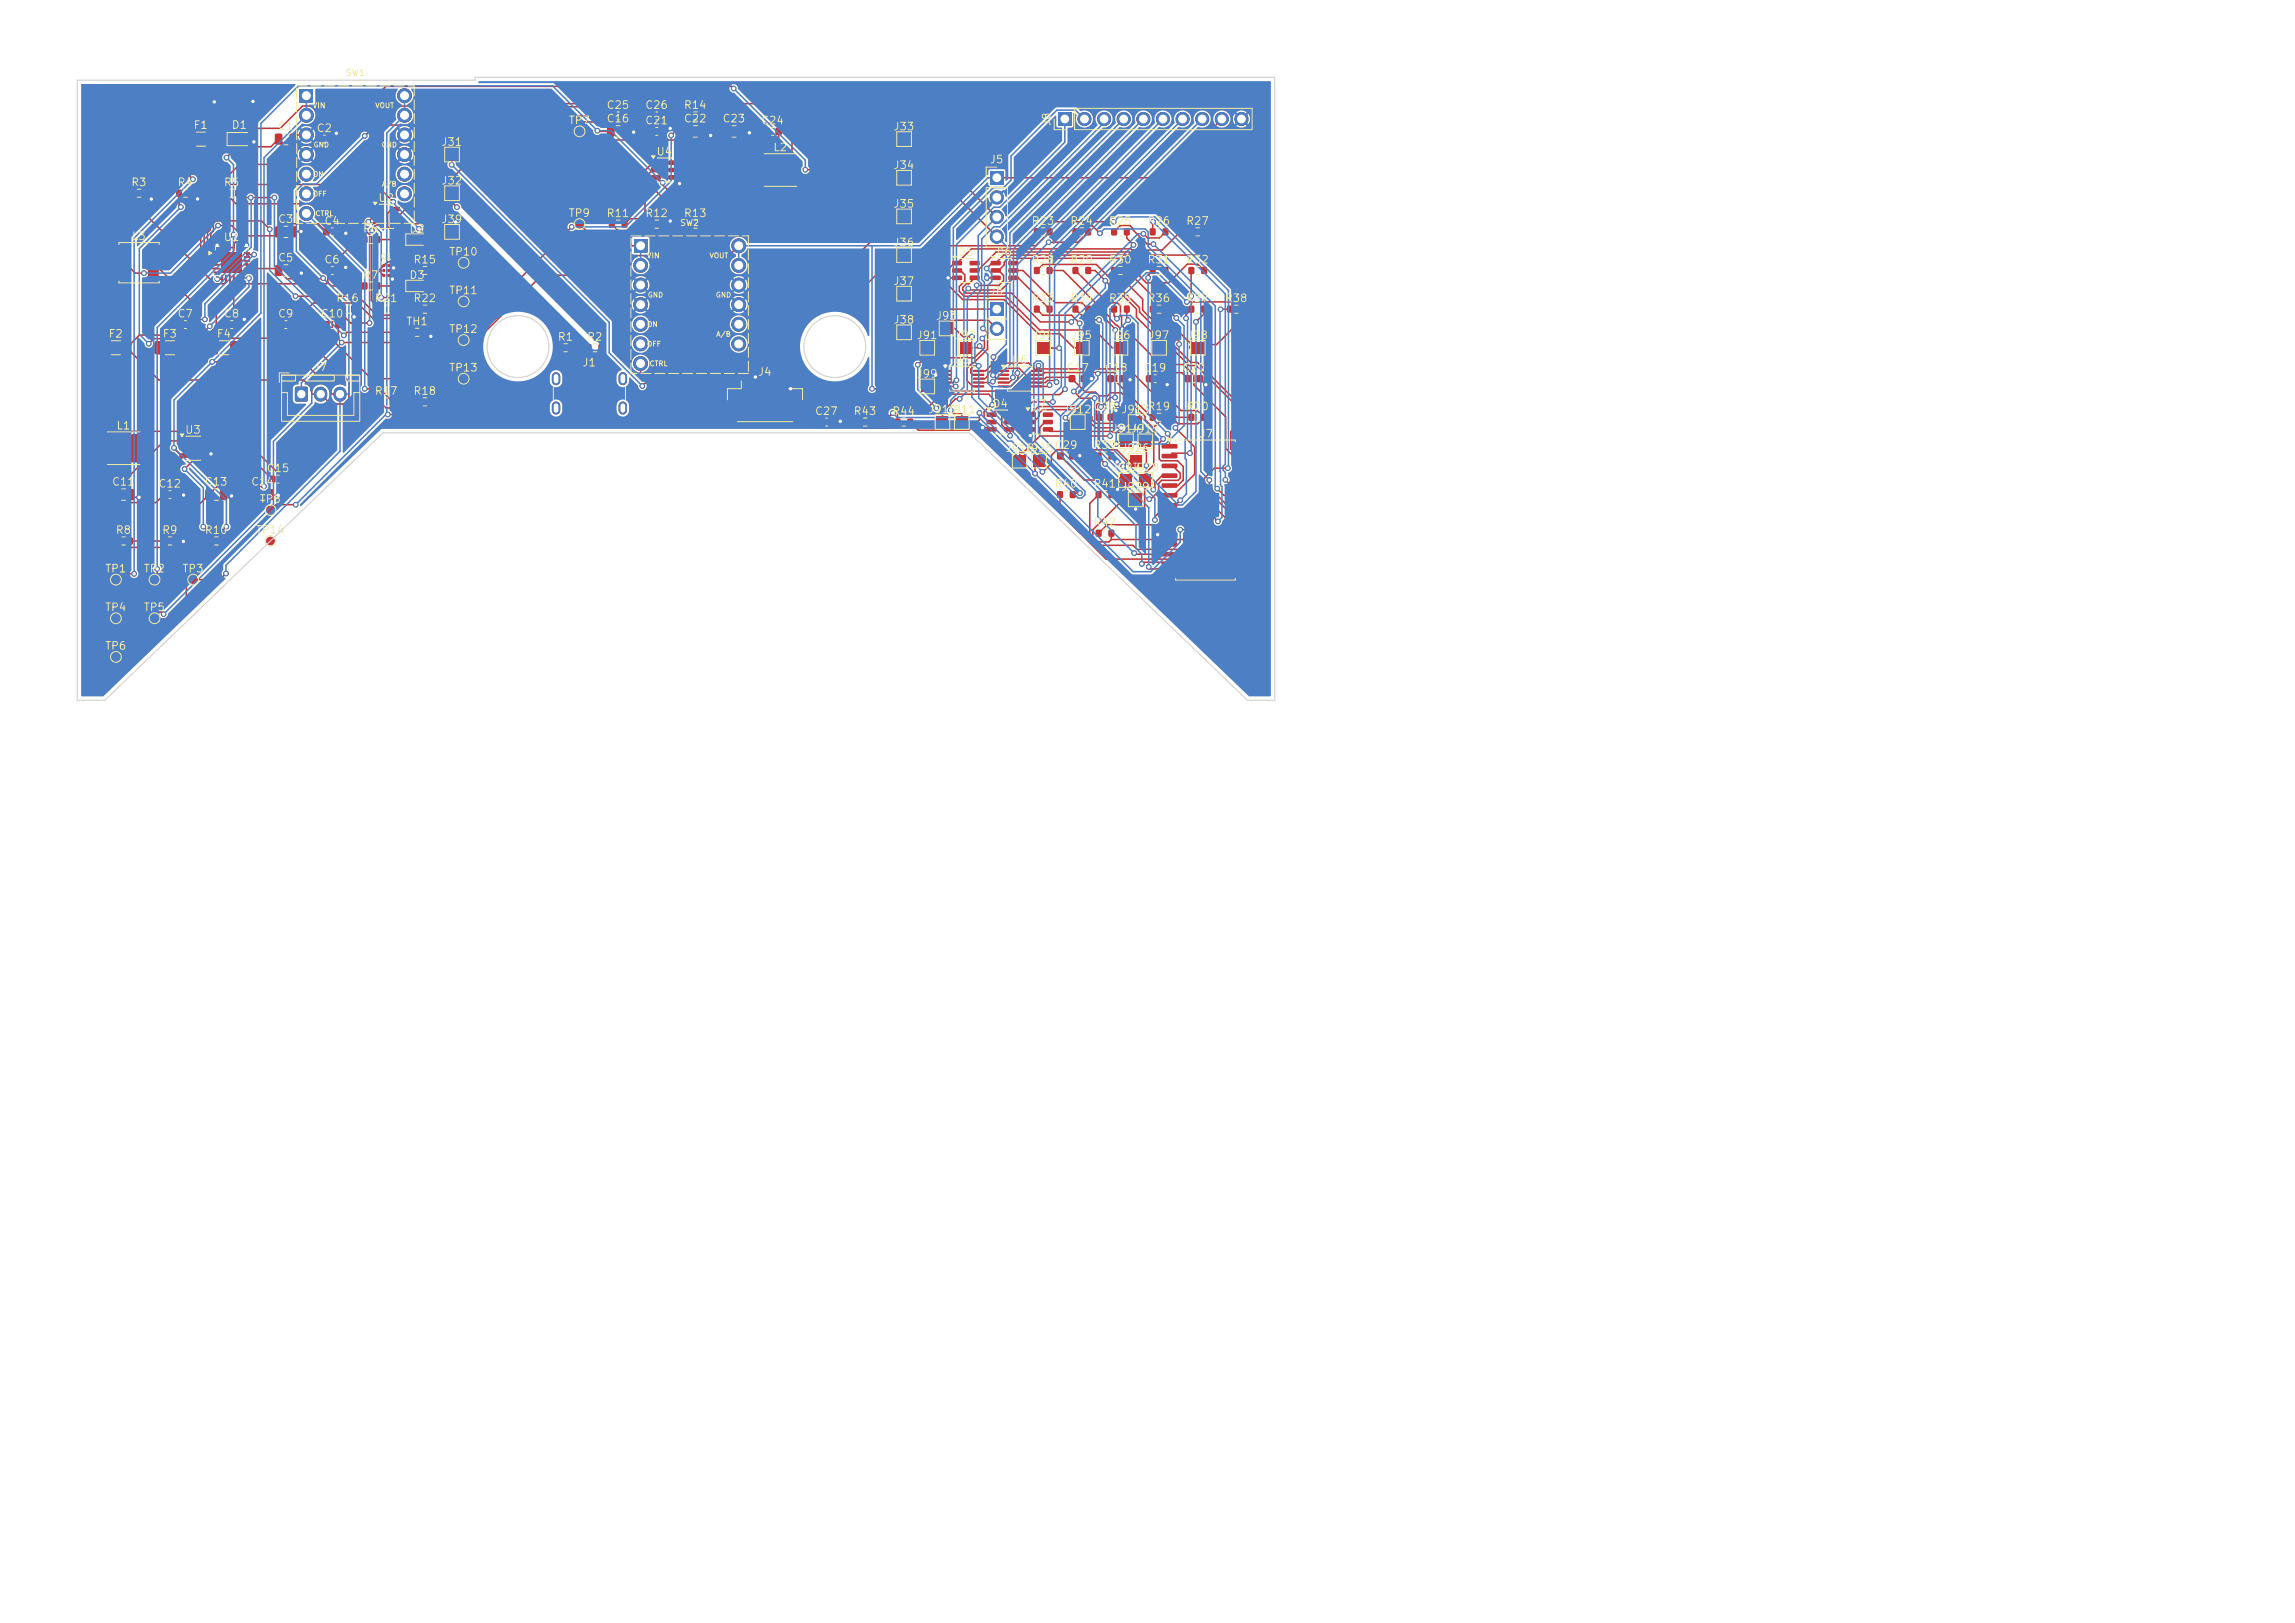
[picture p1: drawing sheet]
<svg xmlns="http://www.w3.org/2000/svg" width="297mm" height="210mm" viewBox="0 0 297 210" stroke-linecap="round" stroke-linejoin="round" font-family="sans-serif">
<defs><g id="words">
<g font-size="1" fill="#f2eda1">
<text x="25" y="16.9">F1</text>
<text x="29.9" y="16.9">D1</text>
<text x="35.9" y="17.1">C1</text>
<text x="40.9" y="17.3">C2</text>
<text x="73.5" y="16.3">TP7</text>
<text x="78.4" y="14.3">C25</text>
<text x="78.4" y="16.1">C16</text>
<text x="83.4" y="14.3">C26</text>
<text x="83.4" y="16.3">C21</text>
<text x="88.4" y="16.1">C22</text>
<text x="88.4" y="14.3">R14</text>
<text x="93.4" y="16.1">C23</text>
<text x="98.4" y="16.3">C24</text>
<text x="115.5" y="17.1">J33</text>
<text x="136.2" y="16.4" transform="rotate(-90 136.2 16.4)">J8</text>
<text x="57" y="19.1">J31</text>
<text x="84.9" y="20.4">U4</text>
<text x="100" y="19.8">L2</text>
<text x="115.5" y="22.1">J34</text>
<text x="128" y="21.4">J5</text>
<text x="16.9" y="24.3">R3</text>
<text x="22.9" y="24.3">R4</text>
<text x="28.9" y="24.3">R5</text>
<text x="35.9" y="29.1">C3</text>
<text x="41.9" y="29.3">C4</text>
<text x="48.9" y="26.4">U2</text>
<text x="57" y="29.1">J39</text>
<text x="57" y="24.1">J32</text>
<text x="73.5" y="28.3">TP9</text>
<text x="78.4" y="28.3">R11</text>
<text x="83.4" y="28.3">R12</text>
<text x="88.4" y="28.3">R13</text>
<text x="115.5" y="27.1">J35</text>
<text x="133.4" y="29.3">R23</text>
<text x="138.4" y="29.3">R24</text>
<text x="143.4" y="29.3">R25</text>
<text x="148.4" y="29.3">R26</text>
<text x="153.4" y="29.3">R27</text>
<text x="17" y="31.3">L3</text>
<text x="28.9" y="31.4">U1</text>
<text x="35.9" y="34.1">C5</text>
<text x="41.9" y="34.3">C6</text>
<text x="46.9" y="30.3">R6</text>
<text x="52.9" y="30.3">D2</text>
<text x="53.4" y="34.3">R15</text>
<text x="58" y="33.3">TP10</text>
<text x="115.5" y="32.1">J36</text>
<text x="123.9" y="33.4">D5</text>
<text x="128.9" y="33.4">D6</text>
<text x="133.4" y="34.3">R28</text>
<text x="138.4" y="34.3">R29</text>
<text x="143.4" y="34.3">R30</text>
<text x="148.4" y="34.3">R31</text>
<text x="153.4" y="34.3">R32</text>
<text x="22.9" y="41.3">C7</text>
<text x="28.9" y="41.3">C8</text>
<text x="35.9" y="41.3">C9</text>
<text x="41.4" y="41.3">C10</text>
<text x="43.4" y="39.3">R16</text>
<text x="46.9" y="36.3">R7</text>
<text x="48.4" y="39.3">R21</text>
<text x="52.9" y="36.3">D3</text>
<text x="53.4" y="39.3">R22</text>
<text x="58" y="38.3">TP11</text>
<text x="115.5" y="37.1">J37</text>
<text x="121" y="41.6">J93</text>
<text x="128" y="38.4">J6</text>
<text x="133.4" y="39.3">R33</text>
<text x="138.4" y="39.3">R34</text>
<text x="143.4" y="39.3">R35</text>
<text x="148.4" y="39.3">R36</text>
<text x="153.4" y="39.3">R37</text>
<text x="158.4" y="39.3">R38</text>
<text x="14" y="43.9">F2</text>
<text x="21" y="43.9">F3</text>
<text x="28" y="43.9">F4</text>
<text x="52.5" y="42.3">TH1</text>
<text x="58" y="43.3">TP12</text>
<text x="72.1" y="44.3">R1</text>
<text x="75.3" y="47.7">J1</text>
<text x="75.9" y="44.3">R2</text>
<text x="115.5" y="42.1">J38</text>
<text x="118.5" y="44.1">J91</text>
<text x="123.4" y="47.3">U5</text>
<text x="123.5" y="44.1">J92</text>
<text x="130.9" y="47.3">U6</text>
<text x="133.5" y="44.1">J94</text>
<text x="138.5" y="44.1">J95</text>
<text x="143.5" y="44.1">J96</text>
<text x="148.5" y="44.1">J97</text>
<text x="153.5" y="44.1">J98</text>
<text x="40.5" y="48.2">J7</text>
<text x="48.4" y="51.3">R17</text>
<text x="53.4" y="51.3">R18</text>
<text x="58" y="48.3">TP13</text>
<text x="98" y="48.9">J4</text>
<text x="105.4" y="53.9">C27</text>
<text x="110.4" y="53.9">R43</text>
<text x="115.4" y="53.9">R44</text>
<text x="118.5" y="49.1">J99</text>
<text x="120" y="53.7">J910</text>
<text x="122.5" y="53.7">J911</text>
<text x="128.4" y="53">D4</text>
<text x="133.4" y="53">D7</text>
<text x="137.5" y="53.7">J912</text>
<text x="137.9" y="48.3">C17</text>
<text x="141.4" y="53.3">C28</text>
<text x="142.9" y="48.3">C18</text>
<text x="145" y="53.7">J913</text>
<text x="147.9" y="48.3">C19</text>
<text x="148.4" y="53.3">R19</text>
<text x="152.9" y="48.3">C20</text>
<text x="153.4" y="53.3">R20</text>
<text x="15" y="55.8">L1</text>
<text x="23.9" y="56.4">U3</text>
<text x="130" y="58.7">J916</text>
<text x="132.5" y="58.7">J925</text>
<text x="136.4" y="58.3">C29</text>
<text x="141.4" y="58.3">R39</text>
<text x="143.8" y="56.2">J914</text>
<text x="145" y="58.7">J926</text>
<text x="146.3" y="56.2">J915</text>
<text x="154.9" y="56.9">U7</text>
<text x="14.4" y="63.1">C11</text>
<text x="20.4" y="63.3">C12</text>
<text x="26.4" y="63.1">C13</text>
<text x="32.4" y="63.1">C14</text>
<text x="33.5" y="65.3">TP8</text>
<text x="34.4" y="61.3">C15</text>
<text x="136.4" y="63.3">R40</text>
<text x="141.4" y="63.3">R41</text>
<text x="143.8" y="61.2">J927</text>
<text x="145" y="63.7">J929</text>
<text x="146.3" y="61.2">J928</text>
<text x="14.9" y="69.3">R8</text>
<text x="20.9" y="69.3">R9</text>
<text x="26.4" y="69.3">R10</text>
<text x="33" y="69.3">TP14</text>
<text x="141.4" y="68.3">R42</text>
<text x="13.5" y="74.3">TP1</text>
<text x="18.5" y="74.3">TP2</text>
<text x="23.5" y="74.3">TP3</text>
<text x="13.5" y="79.3">TP4</text>
<text x="18.5" y="79.3">TP5</text>
<text x="13.5" y="84.3">TP6</text>
</g>
<g font-size=".8" fill="#f2eda1">
<text x="44.7" y="10">SW1</text>
<text x="87.9" y="29.4">SW2</text>
</g>
<g font-size=".7" fill="#f2eda1">
<text x="40.4" y="14.2">VIN</text>
<text x="48.5" y="14.1">VOUT</text>
<text x="40.4" y="23">ON</text>
<text x="40.5" y="19.2">GND</text>
<text x="49.3" y="19.2">GND</text>
<text x="40.4" y="25.6">OFF</text>
<text x="40.8" y="28.1">CTRL</text>
<text x="49.4" y="24.3">A/B</text>
<text x="49.2" y="33.7">Q1</text>
<text x="83.6" y="33.6">VIN</text>
<text x="91.8" y="33.6">VOUT</text>
<text x="83.8" y="38.6">GND</text>
<text x="92.6" y="38.6">GND</text>
<text x="83.7" y="45">OFF</text>
<text x="83.7" y="42.5">ON</text>
<text x="84" y="47.5">CTRL</text>
<text x="92.6" y="43.7">A/B</text>
</g>
</g></defs>
<g fill="#c83434">
<path d="M16.8 24.6h.7v.8h-.7z"/>
<path d="M18.5 24.6h.7v.8h-.7z"/>
<path d="M129.1 47.9h1.4l.1 .2-.1 .1h-1.3z"/>
<path d="M129.1 48.4h1.4l.1 .2-.1 .1h-1.3z"/>
<path d="M129.1 48.9h1.4l.1 .2-.1 .1h-1.3z"/>
<path d="M129.1 49.4h1.4l.1 .2-.1 .1h-1.3z"/>
<path d="M129.1 49.9h1.4l.1 .2-.1 .1h-1.3z"/>
<path d="M133.4 49.9h1.4l.1 .2-.1 .1h-1.3z"/>
<path d="M133.4 49.4h1.4l.1 .2-.1 .1h-1.3z"/>
<path d="M133.4 48.9h1.4l.1 .2-.1 .1h-1.3z"/>
<path d="M133.4 48.4h1.4l.1 .2-.1 .1h-1.3z"/>
<path d="M133.4 47.9h1.4l.1 .2-.1 .1h-1.3z"/>
<path d="M35.6 34.3h.7l.2 .1v1.1l-.1 .2h-.6l-.2-.1v-1.1z"/>
<path d="M37.5 34.3h.7l.2 .1v1.1l-.1 .2h-.6l-.2-.1-.1-1.1z"/>
<path d="M133.8 39.6h.7v.8h-.7z"/>
<path d="M135.5 39.6h.7v.8h-.7z"/>
<path d="M141.8 58.6h.7v.8h-.7z"/>
<path d="M143.5 58.6h.7v.8h-.7z"/>
<path d="M146.2 58.9h1.5v1.5h-1.5z"/>
<path d="M14.8 69.6h.7v.8h-.7z"/>
<path d="M16.5 69.6h.7v.8h-.7z"/>
<path d="M121.7 41.8h1.5v1.5h-1.5z"/>
</g>
<circle cx="20" cy="80" r=".5" fill="#c83434" stroke="#c83434" stroke-width=".13"/>
<g fill="#c83434">
<path d="M133.8 34.6h.7v.8h-.7z"/>
<path d="M135.5 34.6h.7v.8h-.7z"/>
<path d="M24 17.2l1-.1 .2 .2v1.3l-.1 .3h-.9l-.2-.2v-1.3z"/>
<path d="M26.8 17.2l1-.1 .2 .2v1.3l-.1 .3h-.9l-.2-.2v-1.3z"/>
<path d="M29.7 17.8h.5v.4h-.5z"/>
<path d="M31.8 17.8h.5v.4h-.5z"/>
<path d="M128.2 22.2h1.6v1.7h-1.6z"/>
</g>
<g fill="#c83434" stroke="#c83434" stroke-width=".13">
<circle cx="129" cy="25.5" r=".85"/>
<circle cx="129" cy="28.1" r=".85"/>
<circle cx="129" cy="30.6" r=".85"/>
</g>
<path d="M116.2 27.3h1.6v1.5h-1.6z" fill="#c83434"/>
<circle cx="75" cy="17" r=".5" fill="#c83434" stroke="#c83434" stroke-width=".13"/>
<g fill="#c83434">
<path d="M52.8 42.6h.7v.8h-.7z"/>
<path d="M54.5 42.6h.7v.8h-.7z"/>
<path d="M138.7 53.9h1.5v1.5h-1.5z"/>
<path d="M137 14.6h1.6v1.7h-1.6z"/>
</g>
<g fill="#c83434" stroke="#c83434" stroke-width=".13">
<circle cx="140.3" cy="15.4" r=".85"/>
<circle cx="142.9" cy="15.4" r=".85"/>
<circle cx="145.4" cy="15.4" r=".85"/>
<circle cx="148" cy="15.4" r=".85"/>
<circle cx="150.5" cy="15.4" r=".85"/>
<circle cx="153" cy="15.4" r=".85"/>
<circle cx="155.6" cy="15.4" r=".85"/>
<circle cx="158.1" cy="15.4" r=".85"/>
<circle cx="160.7" cy="15.4" r=".85"/>
</g>
<g fill="#c83434">
<path d="M123.2 33.8h1.2l.1 .1v.4l-.1 .1-1.1-.1-.1-.1z"/>
<path d="M123.2 34.7h1.2l.1 .2v.3l-.1 .1h-1.1l-.1-.1z"/>
<path d="M123.2 35.7h1.2l.1 .1v.4l-.1 .1-1.1-.1-.1-.1z"/>
<path d="M125.5 35.7h1.2l.1 .1v.4l-.2 .1-1-.1-.1-.1z"/>
<path d="M125.5 34.7h1.2l.1 .2v.3l-.2 .1h-1l-.1-.1z"/>
<path d="M125.5 33.8h1.2l.1 .1v.4l-.2 .1-1-.1-.1-.1z"/>
<path d="M145 61.4h1.5v1.5h-1.5z"/>
<path d="M28.8 41.6l.2-.1 .6 .1 .1 .2-.1 .6-.2 .1-.6-.1v-.1z"/>
<path d="M30.4 41.6l.1-.1 .7 .1v.2v.6l-.2 .1-.6-.1-.1-.1z"/>
<path d="M119.3 49.3h1.5v1.5h-1.5z"/>
<path d="M134.3 44.3h1.5v1.5h-1.5z"/>
<path d="M35.6 29.3h.7l.2 .1v1.1l-.1 .2h-.6l-.2-.1v-1.1z"/>
<path d="M37.5 29.3h.7l.2 .1v1.1l-.1 .2h-.6l-.2-.1-.1-1.1z"/>
<path d="M132.7 53.4h1.2l.1 .1v.4l-.2 .1-1-.1-.1-.1z"/>
<path d="M132.7 54.4l1.2-.1 .1 .2v.3l-.2 .1h-1l-.1-.1z"/>
<path d="M132.7 55.3h1.2l.1 .1v.4l-.2 .1-1-.1-.1-.1z"/>
<path d="M135 55.3h1.2l.1 .1v.4l-.2 .1-1.1-.1-.1-.1z"/>
<path d="M135 54.4l1.2-.1 .1 .2v.3l-.2 .1h-1.1l-.1-.1z"/>
<path d="M135 53.4h1.2l.1 .1v.4l-.2 .1-1.1-.1-.1-.1z"/>
<path d="M84.2 20.8h1.2l.1 .1v.4l-.1 .1-1.1-.1-.1-.1z"/>
<path d="M84.2 21.7h1.2l.1 .2v.3l-.1 .1h-1.1l-.1-.1z"/>
<path d="M84.2 22.7h1.2l.1 .1v.4l-.1 .1-1.1-.1-.1-.1z"/>
<path d="M86.5 22.7h1.2l.1 .1v.4l-.1 .1-1.1-.1-.1-.1z"/>
<path d="M86.5 21.7h1.2l.1 .2v.3l-.1 .1h-1.1l-.1-.1z"/>
<path d="M86.5 20.8h1.2l.1 .1v.4l-.1 .1-1.1-.1-.1-.1z"/>
<path d="M57.7 29.3h1.5v1.5h-1.5z"/>
<path d="M153.8 34.6h.7v.8h-.7z"/>
<path d="M155.5 34.6h.7v.8h-.7z"/>
<path d="M13 44.2l1-.1 .2 .2v1.3l-.1 .3h-.9l-.2-.2v-1.3z"/>
<path d="M15.8 44.2l1-.1 .2 .2v1.3l-.1 .3h-.9l-.2-.2v-1.3z"/>
<path d="M78.8 14.6l.2-.1 .6 .1 .1 .2-.1 .6-.2 .1-.6-.1v-.1z"/>
<path d="M80.4 14.6l.1-.1 .7 .1v.2v.6l-.2 .1-.6-.1-.1-.1z"/>
<path d="M138.8 29.6h.7v.8h-.7z"/>
<path d="M140.5 29.6h.7v.8h-.7z"/>
<path d="M20.8 69.6h.7v.8h-.7z"/>
<path d="M22.5 69.6h.7v.8h-.7z"/>
<path d="M48.2 26.8h1.2l.1 .1v.4l-.1 .1-1.1-.1-.1-.1z"/>
<path d="M48.2 27.7h1.2l.1 .2v.3l-.1 .1h-1.1l-.1-.1z"/>
<path d="M48.2 28.7h1.2l.1 .1v.4l-.1 .1-1.1-.1-.1-.1z"/>
<path d="M50.5 28.7h1.2l.1 .1v.4l-.1 .1-1.1-.1-.1-.1z"/>
<path d="M50.5 27.7h1.2l.1 .2v.3l-.1 .1h-1.1l-.1-.1z"/>
<path d="M50.5 26.8h1.2l.1 .1v.4l-.1 .1-1.1-.1-.1-.1z"/>
<path d="M144.3 44.3h1.4v1.5h-1.4z"/>
<path d="M43.8 39.6h.7v.8h-.7z"/>
<path d="M45.5 39.6h.7v.8h-.7z"/>
<path d="M78.8 28.6h.7v.8h-.7z"/>
<path d="M80.5 28.6h.7v.8h-.7z"/>
<path d="M23.2 56.8h1.2l.1 .1v.4l-.1 .1-1.1-.1-.1-.1z"/>
<path d="M23.2 57.7h1.2l.1 .2v.3l-.1 .1h-1.1l-.1-.1z"/>
<path d="M23.2 58.7h1.2l.1 .1v.4l-.1 .1-1.1-.1-.1-.1z"/>
<path d="M25.5 58.7h1.2l.1 .1v.4l-.2 .1-1-.1-.1-.1z"/>
<path d="M25.5 57.7h1.2l.1 .2v.3l-.2 .1h-1l-.1-.1z"/>
<path d="M25.5 56.8h1.2l.1 .1v.4l-.2 .1-1-.1-.1-.1z"/>
<path d="M141.8 63.6h.7v.8h-.7z"/>
<path d="M143.5 63.6h.7v.8h-.7z"/>
<path d="M46.8 36.6h.7v.8h-.7z"/>
<path d="M48.5 36.6h.7v.8h-.7z"/>
</g>
<circle cx="35" cy="66" r=".5" fill="#c83434" stroke="#c83434" stroke-width=".13"/>
<g fill="#c83434">
<path d="M147.5 56.4h1.5v1.5h-1.5z"/>
<path d="M20.8 63.6l.2-.1 .6 .1 .1 .2-.1 .6-.2 .1-.6-.1v-.1z"/>
<path d="M22.4 63.6l.2-.1 .6 .1v.2v.6l-.2 .1-.6-.1-.1-.1z"/>
<path d="M124.3 44.3h1.5v1.5h-1.5z"/>
<path d="M38.7 11.5h1.9v1.8h-1.9z"/>
</g>
<g fill="#c83434" stroke="#c83434" stroke-width=".13">
<circle cx="39.6" cy="14.9" r=".9"/>
<circle cx="52.3" cy="12.4" r=".9"/>
<circle cx="52.3" cy="14.9" r=".9"/>
<circle cx="39.6" cy="17.5" r=".9"/>
<circle cx="39.6" cy="20" r=".9"/>
<circle cx="52.3" cy="17.5" r=".9"/>
<circle cx="52.3" cy="20" r=".9"/>
<circle cx="39.6" cy="27.6" r=".9"/>
<circle cx="52.3" cy="22.5" r=".9"/>
<circle cx="52.3" cy="25.1" r=".9"/>
<circle cx="39.6" cy="25.1" r=".9"/>
<circle cx="39.6" cy="22.5" r=".9"/>
</g>
<g fill="#c83434">
<path d="M116.2 22.3h1.6v1.5h-1.6z"/>
<path d="M143.8 34.6h.7v.8h-.7z"/>
<path d="M145.5 34.6h.7v.8h-.7z"/>
<path d="M131.2 58.9h1.5v1.5h-1.5z"/>
<path d="M115.8 54.2h.7v.8h-.7z"/>
<path d="M117.5 54.2h.6v.8h-.6z"/>
</g>
<circle cx="60" cy="49" r=".5" fill="#c83434" stroke="#c83434" stroke-width=".13"/>
<g fill="#c83434">
<path d="M96.2 49.3h.4l.2 .1v1.5l-.1 .1h-.4l-.1-.1z"/>
<path d="M97.5 49.3h.4l.1 .1 .1 1.5-.1 .1h-.4l-.1-.1z"/>
<path d="M98.7 49.3h.4l.2 .1v1.5l-.1 .1h-.3l-.2-.1z"/>
<path d="M100 49.3h.4l.1 .1v1.5v.1h-.4l-.1-.1z"/>
<path d="M101.2 49.3h.4l.2 .1v1.5l-.1 .1h-.4l-.1-.1z"/>
<path d="M94.2 52.1l.7-.1 .2 .2v2.3l-.1 .2h-.6l-.2-.2-.1-2.2z"/>
<path d="M102.9 52.1l.7-.1 .2 .2 .1 2.3-.2 .2h-.6l-.2-.2-.1-2.2z"/>
<path d="M28.8 24.6h.7v.8h-.7z"/>
<path d="M30.5 24.6h.7v.8h-.7z"/>
<path d="M82 30.9h1.8v1.8h-1.8z"/>
</g>
<g fill="#c83434" stroke="#c83434" stroke-width=".13">
<circle cx="82.9" cy="34.3" r=".9"/>
<circle cx="95.6" cy="31.8" r=".9"/>
<circle cx="95.6" cy="34.3" r=".9"/>
<circle cx="82.9" cy="36.9" r=".9"/>
<circle cx="82.9" cy="39.4" r=".9"/>
<circle cx="95.6" cy="36.9" r=".9"/>
<circle cx="95.6" cy="39.4" r=".9"/>
<circle cx="82.9" cy="47" r=".9"/>
<circle cx="95.6" cy="42" r=".9"/>
<circle cx="95.6" cy="44.5" r=".9"/>
<circle cx="82.9" cy="44.5" r=".9"/>
<circle cx="82.9" cy="42" r=".9"/>
</g>
<g fill="#c83434">
<path d="M147.5 61.4h1.5v1.5h-1.5z"/>
<path d="M116.2 42.3h1.6v1.5h-1.6z"/>
<path d="M41.8 29.6l.2-.1 .6 .1 .1 .2-.1 .6-.2 .1-.6-.1v-.1z"/>
<path d="M43.4 29.6l.2-.1 .6 .1v.2v.6l-.2 .1-.6-.1-.1-.1z"/>
<path d="M138.8 39.6h.7v.8h-.7z"/>
<path d="M140.5 39.6h.7v.8h-.7z"/>
<path d="M35.8 41.6l.2-.1 .6 .1 .1 .2-.1 .6-.2 .1-.6-.1v-.1z"/>
<path d="M37.4 41.6l.2-.1 .6 .1v.2v.6l-.2 .1-.6-.1-.1-.1z"/>
<path d="M146.2 53.9h1.5v1.5h-1.5z"/>
<path d="M146.2 63.9h1.5v1.5h-1.5z"/>
</g>
<circle cx="15" cy="80" r=".5" fill="#c83434" stroke="#c83434" stroke-width=".13"/>
<g fill="#c83434">
<path d="M116.2 17.3h1.6v1.5h-1.6z"/>
<path d="M138.8 34.6h.7v.8h-.7z"/>
<path d="M140.5 34.6h.7v.8h-.7z"/>
<path d="M41.8 34.6l.2-.1 .6 .1 .1 .2-.1 .6-.2 .1-.6-.1v-.1z"/>
<path d="M43.4 34.6l.2-.1 .6 .1v.2v.6l-.2 .1-.6-.1-.1-.1z"/>
<path d="M141.8 53.6l.2-.1 .6 .1 .1 .2-.1 .6-.2 .1-.6-.1v-.1z"/>
<path d="M143.4 53.6l.1-.1 .7 .1v.2v.6l-.2 .1-.6-.1-.1-.1z"/>
<path d="M75.8 44.6h.7v.8h-.7z"/>
<path d="M77.5 44.6h.7v.8h-.7z"/>
<path d="M154.3 44.3h1.4v1.5h-1.4z"/>
<path d="M75.5 48.4l.5-.1 .1 .1v.9l-.1 .2h-.4l-.2-.1z"/>
<path d="M77.5 48.4l.5-.1 .2 .1v.9l-.1 .2h-.5l-.2-.1z"/>
<path d="M78.7 48.4l.5-.1 .2 .1v.9l-.1 .2h-.5l-.2-.1z"/>
<path d="M76.5 48.4l.5-.1 .1 .1v.9l-.1 .2h-.4l-.2-.1z"/>
<path d="M74.4 48.4l.5-.1 .2 .1v.9l-.1 .2h-.4l-.2-.1z"/>
<path d="M73.2 48.4l.5-.1 .2 .1v.9l-.1 .2h-.5l-.2-.1z"/>
</g>
<path d="M72 48.7v.6M72 52.5v.6M80.6 48.7v.6M80.6 52.5v.6" fill="none" stroke="#c83434" stroke-width="1.1"/>
<g fill="#c83434">
<path d="M133.8 29.6h.7v.8h-.7z"/>
<path d="M135.5 29.6h.7v.8h-.7z"/>
<path d="M127.7 53.4h1.2l.1 .1v.4l-.2 .1-1-.1-.1-.1z"/>
<path d="M127.7 54.4l1.2-.1 .1 .2v.3l-.2 .1h-1l-.1-.1z"/>
<path d="M127.7 55.3h1.2l.1 .1v.4l-.2 .1-1-.1-.1-.1z"/>
<path d="M130 55.3h1.2l.1 .1v.4l-.2 .1-1.1-.1-.1-.1z"/>
<path d="M130 54.4l1.2-.1 .1 .2v.3l-.2 .1h-1.1l-.1-.1z"/>
<path d="M130 53.4h1.2l.1 .1v.4l-.2 .1-1.1-.1-.1-.1z"/>
<path d="M128.2 39.2h1.6v1.7h-1.6z"/>
</g>
<g fill="#c83434" stroke="#c83434" stroke-width=".13">
<circle cx="129" cy="42.5" r=".85"/>
<circle cx="60" cy="39" r=".5"/>
<circle cx="20" cy="75" r=".5"/>
</g>
<g fill="#c83434">
<path d="M153.8 53.6h.7v.8h-.7z"/>
<path d="M155.5 53.6h.7v.8h-.7z"/>
<path d="M123.7 53.9h1.5v1.5h-1.5z"/>
<path d="M116.2 32.3h1.6v1.5h-1.6z"/>
<path d="M121.2 53.9h1.5v1.5h-1.5z"/>
<path d="M57.7 19.3h1.5v1.5h-1.5z"/>
<path d="M148.8 39.6h.7v.8h-.7z"/>
<path d="M150.5 39.6h.7v.8h-.7z"/>
<path d="M41.8 41.6l.2-.1 .6 .1 .1 .2-.1 .6-.2 .1-.6-.1v-.1z"/>
<path d="M43.4 41.6l.2-.1 .6 .1v.2v.6l-.2 .1-.6-.1-.1-.1z"/>
<path d="M52.8 36.6h.8v.8h-.8z"/>
<path d="M54.4 36.6h.8v.8h-.8z"/>
<path d="M14.6 63.3h.7l.2 .1 .1 1.1-.2 .2h-.6l-.2-.1v-1.1z"/>
<path d="M16.5 63.3h.7l.2 .1v1.1l-.1 .2h-.6l-.2-.1-.1-1.1z"/>
<path d="M52.8 30.6h.8v.8h-.8z"/>
<path d="M54.4 30.6h.8v.8h-.8z"/>
<path d="M98.8 16.6l.2-.1 .6 .1 .1 .2-.1 .6-.2 .1-.6-.1v-.1z"/>
<path d="M100.4 16.6l.1-.1 .7 .1v.2v.6l-.2 .1-.6-.1-.1-.1z"/>
<path d="M148.8 53.6h.7v.8h-.7z"/>
<path d="M150.5 53.6h.7v.8h-.7z"/>
<path d="M141.8 68.6h.7v.8h-.7z"/>
<path d="M143.5 68.6h.7v.8h-.7z"/>
<path d="M88.6 16.3h.7l.2 .1 .1 1.1-.2 .2h-.6l-.2-.1-.1-1.1z"/>
<path d="M90.5 16.3h.7l.2 .1v1.1l-.1 .2h-.6l-.2-.1-.1-1.1z"/>
<path d="M32.6 63.3h.7l.2 .1v1.1l-.1 .2h-.6l-.2-.1v-1.1z"/>
<path d="M34.5 63.3h.7l.2 .1 .1 1.1-.2 .2h-.6l-.2-.1-.1-1.1z"/>
<path d="M26.8 69.6h.7v.8h-.7z"/>
<path d="M28.5 69.6h.7v.8h-.7z"/>
<path d="M128.2 33.8h1.2l.1 .1v.4l-.1 .1-1.1-.1-.1-.1z"/>
<path d="M128.2 34.7h1.2l.1 .2v.3l-.1 .1h-1.1l-.1-.1z"/>
<path d="M128.2 35.7h1.2l.1 .1v.4l-.1 .1-1.1-.1-.1-.1z"/>
<path d="M130.5 35.7h1.2l.1 .1v.4l-.2 .1-1-.1-.1-.1z"/>
<path d="M130.5 34.7h1.2l.1 .2v.3l-.2 .1h-1l-.1-.1z"/>
<path d="M130.5 33.8h1.2l.1 .1v.4l-.2 .1-1-.1-.1-.1z"/>
<path d="M22.8 24.6h.7v.8h-.7z"/>
<path d="M24.5 24.6h.7v.8h-.7z"/>
<path d="M27 44.2l1-.1 .2 .2v1.3l-.1 .3h-.9l-.2-.2v-1.3z"/>
<path d="M29.8 44.2l1-.1 .2 .2v1.3l-.1 .3h-.9l-.2-.2v-1.3z"/>
<path d="M72 44.6h.7v.8h-.7z"/>
<path d="M73.7 44.6h.7v.8h-.7z"/>
<path d="M34.8 61.6l.2-.1 .6 .1 .1 .2-.1 .6-.1 .1-.7-.1v-.1z"/>
<path d="M36.4 61.6l.1-.1 .7 .1v.2v.6l-.2 .1-.6-.1-.1-.1z"/>
</g>
<circle cx="60" cy="44" r=".5" fill="#c83434" stroke="#c83434" stroke-width=".13"/>
<g fill="#c83434">
<path d="M88.8 14.6h.7v.8h-.7z"/>
<path d="M90.5 14.6h.7v.8h-.7z"/>
<path d="M20 44.2l1-.1 .2 .2v1.3l-.1 .3h-.9l-.2-.2v-1.3z"/>
<path d="M22.8 44.2l1-.1 .2 .2v1.3l-.1 .3h-.9l-.2-.2v-1.3z"/>
<path d="M138.3 48.6l.2-.1 .6 .1 .1 .2-.1 .6-.2 .1-.6-.1v-.1z"/>
<path d="M139.9 48.6l.2-.1 .6 .1v.2v.6l-.2 .1-.6-.1-.1-.1z"/>
<path d="M158.8 39.6h.7v.8h-.7z"/>
<path d="M160.5 39.6h.7v.8h-.7z"/>
<path d="M110.8 54.2h.7v.8h-.7z"/>
<path d="M112.5 54.2h.6v.8h-.6z"/>
</g>
<g fill="#c83434" stroke="#c83434" stroke-width=".13">
<circle cx="15" cy="85" r=".5"/>
<circle cx="35" cy="70" r=".5"/>
</g>
<g fill="#c83434">
<path d="M40.8 17.6l.2-.1 .6 .1 .1 .2-.1 .6-.2 .1-.6-.1v-.1z"/>
<path d="M42.4 17.6l.1-.1 .7 .1v.2v.6l-.2 .1-.6-.1-.1-.1z"/>
<path d="M38.2 50.1l.2-.1 1.4 .1v.2v1.4v.2l-.2 .1-1.4-.1-.1-.2v-1.4z"/>
</g>
<path d="M41.5 50.9v.2M44 50.9v.2" fill="none" stroke="#c83434" stroke-width="1.7"/>
<g fill="#c83434">
<path d="M83.8 28.6h.7v.8h-.7z"/>
<path d="M85.5 28.6h.7v.8h-.7z"/>
<path d="M22.8 41.6l.2-.1 .6 .1 .1 .2-.1 .6-.2 .1-.6-.1v-.1z"/>
<path d="M24.4 41.6l.1-.1 .7 .1v.2v.6l-.2 .1-.6-.1-.1-.1z"/>
<path d="M150.4 57.5h1.9l.1 .1v.4h-.2h-1.8l-.1-.1z"/>
<path d="M150.4 58.8l1.9-.1 .1 .2v.3l-.2 .1h-1.8l-.1-.1z"/>
<path d="M150.4 60h1.9l.1 .1v.4l-.2 .1h-1.8l-.1-.2z"/>
<path d="M150.4 61.3h1.9l.1 .1v.4l-.2 .1-1.8-.1-.1-.1z"/>
<path d="M150.4 62.6l1.9-.1 .1 .2v.3l-.2 .1h-1.8l-.1-.1z"/>
<path d="M150.4 63.8h1.9l.1 .1v.4l-.2 .1h-1.8l-.1-.2z"/>
<path d="M150.4 65.1h1.9l.1 .1v.4l-.2 .1h-1.8l-.1-.2z"/>
<path d="M150.4 66.4l1.9-.1 .1 .2v.3l-.2 .1h-1.8l-.1-.1z"/>
<path d="M150.4 67.6h1.9l.1 .2v.3l-.2 .1h-1.8l-.1-.1z"/>
<path d="M150.4 68.9h1.9l.1 .1v.4l-.2 .1h-1.8l-.1-.2z"/>
<path d="M150.4 70.2h1.9l.1 .1v.4h-.2h-1.8l-.1-.1z"/>
<path d="M150.4 71.5l1.9-.1 .1 .2v.3l-.2 .1h-1.8l-.1-.1z"/>
<path d="M150.4 72.7h1.9l.1 .1v.4l-.2 .1h-1.8l-.1-.2z"/>
<path d="M150.4 74h1.9l.1 .1v.4l-.2 .1-1.8-.1-.1-.1z"/>
<path d="M159.7 74h1.9l.1 .1v.4l-.2 .1-1.8-.1-.1-.1z"/>
<path d="M159.7 72.7h1.9l.1 .1v.4l-.2 .1h-1.8l-.1-.2z"/>
<path d="M159.7 71.5l1.9-.1 .1 .2v.3l-.2 .1h-1.8l-.1-.1z"/>
<path d="M159.7 70.2h1.9l.1 .1v.4h-.2h-1.8l-.1-.1z"/>
<path d="M159.7 68.9h1.9l.1 .1v.4l-.2 .1h-1.8l-.1-.2z"/>
<path d="M159.7 67.6h1.9l.1 .2v.3l-.2 .1h-1.8l-.1-.1z"/>
<path d="M159.7 66.4l1.9-.1 .1 .2v.3l-.2 .1h-1.8l-.1-.1z"/>
<path d="M159.7 65.1h1.9l.1 .1v.4l-.2 .1h-1.8l-.1-.2z"/>
<path d="M159.7 63.8h1.9l.1 .1v.4l-.2 .1h-1.8l-.1-.2z"/>
<path d="M159.7 62.6l1.9-.1 .1 .2v.3l-.2 .1h-1.8l-.1-.1z"/>
<path d="M159.7 61.3h1.9l.1 .1v.4l-.2 .1-1.8-.1-.1-.1z"/>
<path d="M159.7 60h1.9l.1 .1v.4l-.2 .1h-1.8l-.1-.2z"/>
<path d="M159.7 58.8l1.9-.1 .1 .2v.3l-.2 .1h-1.8l-.1-.1z"/>
<path d="M159.7 57.5h1.9l.1 .1v.4h-.2h-1.8l-.1-.1z"/>
<path d="M35.6 17.3h.7l.2 .1v1.1l-.1 .2h-.6l-.2-.1v-1.1z"/>
<path d="M37.5 17.3h.7l.2 .1v1.1l-.1 .2h-.6l-.2-.1-.1-1.1z"/>
<path d="M53.8 34.6h.7v.8h-.7z"/>
<path d="M55.5 34.6h.7v.8h-.7z"/>
<path d="M153.3 48.6l.2-.1 .6 .1 .1 .2-.1 .6-.2 .1-.6-.1v-.1z"/>
<path d="M154.9 48.6l.2-.1 .6 .1v.2v.6l-.2 .1-.6-.1-.1-.1z"/>
<path d="M93.6 16.3h.7l.2 .1 .1 1.1-.2 .2h-.6l-.2-.1-.1-1.1z"/>
<path d="M95.5 16.3h.7l.2 .1v1.1l-.1 .2h-.6l-.2-.1-.1-1.1z"/>
</g>
<circle cx="75" cy="29" r=".5" fill="#c83434" stroke="#c83434" stroke-width=".13"/>
<g fill="#c83434">
<path d="M143.8 29.6h.7v.8h-.7z"/>
<path d="M145.5 29.6h.7v.8h-.7z"/>
<path d="M83.8 14.6l.2-.1 .6 .1 .1 .2-.1 .6-.2 .1-.6-.1v-.1z"/>
<path d="M85.4 14.6l.1-.1 .7 .1v.2v.6l-.2 .1-.6-.1-.1-.1z"/>
<path d="M15.5 32l1.1-.1 .2 .2 .1 3.8-.2 .2h-1l-.2-.2-.1-3.7z"/>
<path d="M19.2 32l1.1-.1 .2 .2v3.8l-.1 .2h-1l-.2-.2-.1-3.7z"/>
<path d="M133.7 58.9h1.5v1.5h-1.5z"/>
<path d="M48.8 51.6h.7v.8h-.7z"/>
<path d="M50.5 51.6h.7v.8h-.7z"/>
</g>
<circle cx="25" cy="75" r=".5" fill="#c83434" stroke="#c83434" stroke-width=".13"/>
<g fill="#c83434">
<path d="M88.8 28.6h.7v.8h-.7z"/>
<path d="M90.5 28.6h.7v.8h-.7z"/>
</g>
<g fill="#c83434" stroke="#c83434" stroke-width=".13">
<circle cx="49.7" cy="34.4" r=".15"/>
<circle cx="50.3" cy="34.4" r=".15"/>
<circle cx="49.7" cy="35" r=".15"/>
<circle cx="50.3" cy="35" r=".15"/>
<circle cx="49.7" cy="35.7" r=".15"/>
<circle cx="50.3" cy="35.7" r=".15"/>
</g>
<g fill="#c83434">
<path d="M57.7 24.3h1.5v1.5h-1.5z"/>
<path d="M14 56.2h.8l.2 .1v3.3l-.1 .2-.7 .1-.2-.2-.1-3.3z"/>
<path d="M17 56.2h.8l.2 .1v3.3l-.1 .2-.7 .1-.2-.2v-3.3z"/>
<path d="M83.8 16.6l.2-.1 .6 .1 .1 .2-.1 .6-.2 .1-.6-.1v-.1z"/>
<path d="M85.4 16.6l.1-.1 .7 .1v.2v.6l-.2 .1-.6-.1-.1-.1z"/>
</g>
<circle cx="60" cy="34" r=".5" fill="#c83434" stroke="#c83434" stroke-width=".13"/>
<g fill="#c83434">
<path d="M27.6 32.6h.8v.2l-.7 .1z"/>
<path d="M27.6 33.1h.8v.2l-.7 .1z"/>
<path d="M27.6 33.6h.8v.2l-.7 .1z"/>
<path d="M27.6 34.1h.8v.2l-.7 .1z"/>
<path d="M27.6 34.6h.8v.2l-.7 .1z"/>
<path d="M27.6 35.1h.8v.2l-.7 .1z"/>
<path d="M28.6 35.6h.3l-.1 .8-.2-.1z"/>
<path d="M29.1 35.6h.3l-.1 .8-.2-.1z"/>
<path d="M29.6 35.6h.3l-.1 .8-.2-.1z"/>
<path d="M30.1 35.6h.3l-.1 .8-.2-.1z"/>
<path d="M30.6 35.6h.3l-.1 .8-.2-.1z"/>
<path d="M31.1 35.6h.3l-.1 .8-.2-.1z"/>
<path d="M31.6 35.1h.7l.1 .2-.8 .1z"/>
<path d="M31.6 34.6h.7l.1 .2-.8 .1z"/>
<path d="M31.6 34.1h.7l.1 .2-.8 .1z"/>
<path d="M31.6 33.6h.7l.1 .2-.8 .1z"/>
<path d="M31.6 33.1h.7l.1 .2-.8 .1z"/>
<path d="M31.6 32.6h.7l.1 .2-.8 .1z"/>
<path d="M31.1 31.6l.3 .1-.1 .7h-.2z"/>
<path d="M30.6 31.6l.3 .1-.1 .7h-.2z"/>
<path d="M30.1 31.6l.3 .1-.1 .7h-.2z"/>
<path d="M29.6 31.6l.3 .1-.1 .7h-.2z"/>
<path d="M29.1 31.6l.3 .1-.1 .7h-.2z"/>
<path d="M28.6 31.6l.3 .1-.1 .7h-.2z"/>
<path d="M28.6 32.7h2.7v2.7h-2.7z"/>
<path d="M148.8 29.6h.7v.8h-.7z"/>
<path d="M150.5 29.6h.7v.8h-.7z"/>
<path d="M26.6 63.3h.7l.2 .1 .1 1.1-.2 .2h-.6l-.2-.1-.1-1.1z"/>
<path d="M28.5 63.3h.7l.2 .1v1.1l-.1 .2h-.6l-.2-.1-.1-1.1z"/>
<path d="M143.3 48.6l.2-.1 .6 .1 .1 .2-.1 .6-.2 .1-.6-.1v-.1z"/>
<path d="M144.9 48.6l.2-.1 .6 .1v.2v.6l-.2 .1-.6-.1-.1-.1z"/>
<path d="M139.3 44.3h1.4v1.5h-1.4z"/>
<path d="M78.6 16.3h.7l.2 .1 .1 1.1-.2 .2h-.6l-.2-.1-.1-1.1z"/>
<path d="M80.5 16.3h.7l.2 .1 .1 1.1-.2 .2h-.6l-.2-.1-.1-1.1z"/>
<path d="M148.3 48.6l.2-.1 .6 .1 .1 .2-.1 .6-.2 .1-.6-.1v-.1z"/>
<path d="M149.9 48.6l.2-.1 .6 .1v.2v.6l-.2 .1-.6-.1-.1-.1z"/>
<path d="M53.8 51.6h.7v.8h-.7z"/>
<path d="M55.5 51.6h.7v.8h-.7z"/>
<path d="M46.8 30.6h.7v.8h-.7z"/>
<path d="M48.5 30.6h.7v.8h-.7z"/>
<path d="M105.8 54.2l.2-.1 .6 .1v.2v.6l-.2 .1-.6-.1-.1-.1z"/>
<path d="M107.4 54.2l.1-.1 .6 .1 .1 .2-.1 .6-.1 .1-.6-.1-.1-.1z"/>
<path d="M99 20.2h.8l.2 .1 .1 3.3-.2 .2-.7 .1-.2-.2-.1-3.3z"/>
<path d="M102 20.2h.8l.2 .1 .1 3.3-.2 .2-.7 .1-.2-.2v-3.3z"/>
<path d="M136.8 58.6l.2-.1 .6 .1 .1 .2-.1 .6-.2 .1-.6-.1v-.1z"/>
<path d="M138.4 58.6l.1-.1 .7 .1v.2v.6l-.2 .1-.6-.1-.1-.1z"/>
<path d="M143.8 39.6h.7v.8h-.7z"/>
<path d="M145.5 39.6h.7v.8h-.7z"/>
<path d="M121.6 47.9h1.4l.1 .2-.1 .1h-1.3z"/>
<path d="M121.6 48.4h1.4l.1 .2-.1 .1h-1.3z"/>
<path d="M121.6 48.9h1.4l.1 .2-.1 .1h-1.3z"/>
<path d="M121.6 49.4h1.4l.1 .2-.1 .1h-1.3z"/>
<path d="M121.6 49.9h1.4l.1 .2-.1 .1h-1.3z"/>
<path d="M125.9 49.9h1.4l.1 .2-.1 .1h-1.3z"/>
<path d="M125.9 49.4h1.4l.1 .2-.1 .1h-1.3z"/>
<path d="M125.9 48.9h1.4l.1 .2-.1 .1h-1.3z"/>
<path d="M125.9 48.4h1.4l.1 .2-.1 .1h-1.3z"/>
<path d="M125.9 47.9h1.4l.1 .2-.1 .1h-1.3z"/>
<path d="M153.8 29.6h.7v.8h-.7z"/>
<path d="M155.5 29.6h.7v.8h-.7z"/>
<path d="M145 56.4h1.5v1.5h-1.5z"/>
<path d="M136.8 63.6h.7v.8h-.7z"/>
<path d="M138.5 63.6h.7v.8h-.7z"/>
<path d="M119.3 44.3h1.5v1.5h-1.5z"/>
<path d="M148.8 34.6h.7v.8h-.7z"/>
<path d="M150.5 34.6h.7v.8h-.7z"/>
<path d="M149.3 44.3h1.4v1.5h-1.4z"/>
<path d="M153.8 39.6h.7v.8h-.7z"/>
<path d="M155.5 39.6h.7v.8h-.7z"/>
<path d="M116.2 37.3h1.6v1.5h-1.6z"/>
</g>
<circle cx="15" cy="75" r=".5" fill="#c83434" stroke="#c83434" stroke-width=".13"/>
<g fill="#c83434">
<path d="M48.8 39.6h.7v.8h-.7z"/>
<path d="M50.5 39.6h.7v.8h-.7z"/>
<path d="M53.8 39.6h.7v.8h-.7z"/>
<path d="M55.5 39.6h.7v.8h-.7z"/>
</g>
<g fill="#c83434" stroke="#c83434" stroke-width=".13">
<circle cx="50.8" cy="36.1" r=".3"/>
<circle cx="27.7" cy="13.2" r=".3"/>
<circle cx="156" cy="49.8" r=".3"/>
<circle cx="151" cy="49.8" r=".3"/>
<circle cx="31.9" cy="31.7" r=".3"/>
<circle cx="86.7" cy="16.6" r=".3"/>
<circle cx="39" cy="35.3" r=".3"/>
<circle cx="86.7" cy="28.6" r=".3"/>
<circle cx="45.8" cy="41" r=".3"/>
<circle cx="102.3" cy="50.3" r=".3"/>
<circle cx="18" cy="64.4" r=".3"/>
<circle cx="149.8" cy="69.2" r=".3"/>
<circle cx="30" cy="64.2" r=".3"/>
<circle cx="25.6" cy="25.7" r=".3"/>
<circle cx="127.2" cy="55.3" r=".3"/>
<circle cx="32.9" cy="18.4" r=".3"/>
<circle cx="82" cy="17.1" r=".3"/>
<circle cx="97.7" cy="48.8" r=".3"/>
<circle cx="127.7" cy="36" r=".3"/>
<circle cx="43.5" cy="17.2" r=".3"/>
<circle cx="128.5" cy="48.5" r=".3"/>
<circle cx="144.6" cy="59.8" r=".3"/>
<circle cx="144.4" cy="53.1" r=".3"/>
<circle cx="23.7" cy="70.1" r=".3"/>
<circle cx="28.1" cy="31.7" r=".3"/>
<circle cx="121.1" cy="48.5" r=".3"/>
<circle cx="55.8" cy="43.5" r=".3"/>
<circle cx="92" cy="17.5" r=".3"/>
<circle cx="39" cy="30" r=".3"/>
<circle cx="87.9" cy="23.8" r=".3"/>
<circle cx="50.9" cy="34.7" r=".3"/>
<circle cx="44.7" cy="34.6" r=".3"/>
<circle cx="139.8" cy="63.8" r=".3"/>
<circle cx="31.6" cy="41.3" r=".3"/>
<circle cx="59" cy="28.7" r=".3"/>
<circle cx="144.6" cy="63.3" r=".3"/>
<circle cx="108.8" cy="54.5" r=".3"/>
<circle cx="141.3" cy="49" r=".3"/>
<circle cx="147" cy="65.9" r=".3"/>
<circle cx="133.3" cy="56.4" r=".3"/>
<circle cx="146.2" cy="49.1" r=".3"/>
<circle cx="36" cy="64.1" r=".3"/>
<circle cx="23.8" cy="64.1" r=".3"/>
<circle cx="44.7" cy="30.2" r=".3"/>
<circle cx="122.7" cy="36" r=".3"/>
<circle cx="27.3" cy="58.7" r=".3"/>
<circle cx="122.4" cy="47.3" r=".3"/>
<circle cx="97" cy="17.2" r=".3"/>
<circle cx="139.7" cy="59" r=".3"/>
<circle cx="32.7" cy="13.1" r=".3"/>
<circle cx="19.6" cy="25.8" r=".3"/>
<circle cx="112.9" cy="50.3" r=".3"/>
<circle cx="131.1" cy="48.8" r=".3"/>
<circle cx="131.7" cy="48.3" r=".3"/>
<circle cx="135.8" cy="49.8" r=".3"/>
<circle cx="136.7" cy="49.4" r=".3"/>
<circle cx="126.7" cy="47.3" r=".3"/>
<circle cx="147.8" cy="73" r=".3"/>
<circle cx="142.1" cy="48.3" r=".3"/>
<circle cx="134.4" cy="47.3" r=".3"/>
<circle cx="146.8" cy="71.6" r=".3"/>
<circle cx="128.6" cy="46.2" r=".3"/>
<circle cx="104.2" cy="22" r=".3"/>
<circle cx="94.9" cy="11.5" r=".3"/>
<circle cx="41.8" cy="36" r=".3"/>
<circle cx="47.2" cy="17.6" r=".3"/>
<circle cx="29.2" cy="74.2" r=".3"/>
<circle cx="139.7" cy="41.8" r=".3"/>
<circle cx="148.7" cy="64.6" r=".3"/>
<circle cx="139" cy="50.7" r=".3"/>
<circle cx="141.7" cy="51.5" r=".3"/>
<circle cx="125.3" cy="37.3" r=".3"/>
<circle cx="123" cy="53.1" r=".3"/>
<circle cx="143" cy="60" r=".3"/>
<circle cx="148.7" cy="73.4" r=".3"/>
<circle cx="149.5" cy="67.3" r=".3"/>
<circle cx="134.9" cy="61" r=".3"/>
<circle cx="126.8" cy="53.4" r=".3"/>
<circle cx="145.3" cy="60.4" r=".3"/>
<circle cx="34.2" cy="62.9" r=".3"/>
<circle cx="146.7" cy="31.7" r=".3"/>
<circle cx="137.8" cy="50.4" r=".3"/>
<circle cx="125.8" cy="43.5" r=".3"/>
<circle cx="130.7" cy="56.4" r=".3"/>
<circle cx="85.8" cy="23.6" r=".3"/>
<circle cx="22.5" cy="57.9" r=".3"/>
<circle cx="29.3" cy="68.1" r=".3"/>
<circle cx="77.3" cy="16.9" r=".3"/>
<circle cx="27.5" cy="46.8" r=".3"/>
<circle cx="17.4" cy="74.2" r=".3"/>
<circle cx="25" cy="23.2" r=".3"/>
<circle cx="20.3" cy="73.6" r=".3"/>
<circle cx="30.2" cy="30.4" r=".3"/>
<circle cx="29.3" cy="20.4" r=".3"/>
<circle cx="44.5" cy="43.4" r=".3"/>
<circle cx="32.4" cy="25.6" r=".3"/>
<circle cx="35.5" cy="25.6" r=".3"/>
<circle cx="28.1" cy="36.1" r=".3"/>
<circle cx="142.5" cy="52.7" r=".3"/>
<circle cx="144.3" cy="51.4" r=".3"/>
<circle cx="137.9" cy="54.1" r=".3"/>
<circle cx="144.3" cy="42.7" r=".3"/>
<circle cx="123.8" cy="49.2" r=".3"/>
<circle cx="123.7" cy="50" r=".3"/>
<circle cx="127.2" cy="42.5" r=".3"/>
<circle cx="128.5" cy="49.4" r=".3"/>
<circle cx="143" cy="36.3" r=".3"/>
<circle cx="138.6" cy="41.6" r=".3"/>
<circle cx="23.4" cy="26.8" r=".3"/>
<circle cx="19.2" cy="44.5" r=".3"/>
<circle cx="127.7" cy="34.7" r=".3"/>
<circle cx="127.1" cy="43.8" r=".3"/>
<circle cx="148" cy="30.2" r=".3"/>
<circle cx="137.1" cy="45" r=".3"/>
<circle cx="136.3" cy="52" r=".3"/>
<circle cx="28.2" cy="29.2" r=".3"/>
<circle cx="18.6" cy="35.3" r=".3"/>
<circle cx="144.5" cy="52.3" r=".3"/>
<circle cx="146" cy="41.4" r=".3"/>
<circle cx="145.1" cy="55.4" r=".3"/>
<circle cx="152.2" cy="41.1" r=".3"/>
<circle cx="144.4" cy="57.5" r=".3"/>
<circle cx="154.8" cy="41.6" r=".3"/>
<circle cx="148.4" cy="60.2" r=".3"/>
<circle cx="143.7" cy="56.4" r=".3"/>
<circle cx="153.6" cy="39.1" r=".3"/>
<circle cx="154.1" cy="38.3" r=".3"/>
<circle cx="154" cy="58.6" r=".3"/>
<circle cx="126.4" cy="36.9" r=".3"/>
<circle cx="124.2" cy="51.6" r=".3"/>
<circle cx="21.2" cy="79.5" r=".3"/>
<circle cx="156.5" cy="62.1" r=".3"/>
<circle cx="142.3" cy="30.2" r=".3"/>
<circle cx="126.8" cy="44.8" r=".3"/>
<circle cx="135.7" cy="31.3" r=".3"/>
<circle cx="128.4" cy="52.4" r=".3"/>
<circle cx="49.3" cy="38.5" r=".3"/>
<circle cx="47.7" cy="28.7" r=".3"/>
<circle cx="48.1" cy="29.8" r=".3"/>
<circle cx="47.8" cy="41.8" r=".3"/>
<circle cx="74" cy="29.4" r=".3"/>
<circle cx="44.2" cy="44.3" r=".3"/>
<circle cx="86.9" cy="17.5" r=".3"/>
<circle cx="23.9" cy="60.7" r=".3"/>
<circle cx="26.3" cy="68.1" r=".3"/>
<circle cx="38.3" cy="65.3" r=".3"/>
<circle cx="50.2" cy="53.6" r=".3"/>
<circle cx="47.2" cy="50.3" r=".3"/>
<circle cx="58.4" cy="21.3" r=".3"/>
<circle cx="83.1" cy="49.9" r=".3"/>
<circle cx="59.1" cy="26.8" r=".3"/>
<circle cx="142.2" cy="41.4" r=".3"/>
<circle cx="149.3" cy="63.4" r=".3"/>
<circle cx="158.9" cy="60.6" r=".3"/>
<circle cx="144.1" cy="28.7" r=".3"/>
<circle cx="118.8" cy="47.2" r=".3"/>
<circle cx="121.2" cy="52.8" r=".3"/>
<circle cx="38.2" cy="38.3" r=".3"/>
<circle cx="34.9" cy="29.7" r=".3"/>
<circle cx="152.1" cy="55.4" r=".3"/>
<circle cx="152.6" cy="44.5" r=".3"/>
<circle cx="54.2" cy="29.6" r=".3"/>
<circle cx="50.9" cy="26.1" r=".3"/>
<circle cx="157.9" cy="40" r=".3"/>
<circle cx="157.6" cy="67.5" r=".3"/>
<circle cx="133.9" cy="61.3" r=".3"/>
<circle cx="115.5" cy="53.4" r=".3"/>
<circle cx="152.7" cy="68.5" r=".3"/>
<circle cx="32.2" cy="36" r=".3"/>
<circle cx="27.1" cy="42.2" r=".3"/>
<circle cx="32.9" cy="32.9" r=".3"/>
<circle cx="26.5" cy="41.3" r=".3"/>
<circle cx="148.6" cy="36" r=".3"/>
<circle cx="151.1" cy="56.1" r=".3"/>
<circle cx="144.5" cy="41.2" r=".3"/>
<circle cx="150.5" cy="56.8" r=".3"/>
<circle cx="153.5" cy="41.2" r=".3"/>
<circle cx="152.7" cy="64.7" r=".3"/>
<circle cx="149.3" cy="31.6" r=".3"/>
<circle cx="157.5" cy="63.2" r=".3"/>
<circle cx="149.2" cy="28.7" r=".3"/>
<circle cx="158.6" cy="62.1" r=".3"/>
</g>
<g fill="none" stroke="#c83434" stroke-width=".2">
<path d="M24.6 18v4.8l.4 .4M26.8 13l.2 .2h.7M27.4 18h2.6l.9 1h4.2l.9-1 1.1 1.1h1.4l.3-.3h1.6l.8-.8M30.8 18.9l-1.5 1.5M31.8 13l.2 .1h.7M32 18l.4 .4h.5M39.6 17.5h-1.1l-.5 .5M43.5 17.2l-.7 .8M75 17l1.1 1.1h11.8l2.2-2.1h10.9l1.5 1.5v4.5M77.3 16.9l.1 .1h1.6l1.1-1h3.1l1 1M79.2 18.1v10.9l2.5 2.5v.3h1.2M79.2 15h-17.6l-5.7 5.6v3l-4.4 4.4h-.4"/>
<path d="M79.2 15l.8-.8h6.2l1.6 1.6h1.8l.8-.8h.4M79.2 15h.1M80.9 17l.2 .1h.9M84.2 15h-3.8l-.7 .8h-13.9l-10.8 10.8v2.4M85.8 15h.2l1.4 1.4v.6l-.5 .5M86.7 16.6h-.5l-.4 .4M89.2 15l-1.2-1.2h-27.1l-2.4 2.4h-9.9l-1.4 1.4M90.9 17l.6 .5h.5M94 16v1M94.9 11.5l-.2-.3h-44.8l-2.5 2.5h-8.2l-2.9 2.9h-9.3l-.8 .8v12l-.2 .2v3.6l1.5 1.6h.5M95.9 17l.2 .2h.9M99.2 17l-4 4.1h-8.1"/>
<path d="M100.8 17v3.7l-1.3 1.3h-12.4M158.1 15.4l-7.6 7.6h-21.5M16.1 34l1.4 1.3h1.1M17.2 25v1.1l10.6 10.6h1.2l.2-.3v-.4M18.8 25l.8 .8M19.8 34l5 4.9v3.1M23.2 25v1.6l.2 .2M24.8 25l.8 .7M28 33.8h1.8l.2 .2M28.1 31.7h.4l.3 .4v1.7M28.2 29.2h1.8l1.3 1.3M28.7 36l-.1 .1h-.5"/>
<path d="M29.2 25l1.3 1.4h11.3l4.4 4.4v.2M29.8 36v1.4l-1.8 1.7v3.1l-1.1 1.2h-8.9l-1.6 1.6 4.2 4.2h18.7l1 1v.8h1.2l1.3 1.3h1.7l.7-.7v-2.2l-7.4-7.4M30.2 30.4l-1 .9v.7M30.3 36v5l-2.9 2.8h-7.5l-.7 .7M30.7 36v.4l.3 .3h11.2l.2-.2M30.8 25l.6 .6h4.1M31.2 36h1M31.3 30.5l-1 1.1v.4h-.5M31.9 31.7h-.3l-.4 .3h-.5M32 34.8h3.8l1.3 1.3h4.6l.1-.1M32 32.8v.5M32 33.8v1.5"/>
<path d="M32 32.9h.9M34.9 29.7l-1.1-1.1h-5.9l-.3 .3v1l-.3 .3v1.8l.7 .8M38 35l.3 .3h.7M39 30h-1M42.2 30l-1-1h-4.1l-1.6 1.5h-4.2M42.4 36.5l.5 .5h4.3M43.8 30l.2 .2h.7M44.7 34.6h-.5l-.4 .4M46.2 31h1M46.2 31l-4 4 .2 .2v1.3M48.8 37h4.4M48.8 31h4.4"/>
<path d="M48.9 29l-.8 .7v.1M48.9 28h-.5l-.7 .7M48.9 27.1h-.5l-1.3 1.3v1.2l.9 1v8.3l1.2 1.1M49.3 38.5h3.4l1.5 1.5M49.3 38.5h.1M50.3 34.4h.3l.3 .3M50.3 35.7l.5 .4M50.3 35l.5 .5h2.2l1 1v1.7l1.8 1.8M50.8 36.1h.1M50.9 26.1l-2.3-2.2h-19.6l-1.8 1.8v4l-.4 .4v2.5l.7 .7h.5M51.1 29h3.9M51.1 27.1h-.4l-.5 .5v1.7l.8 .9h2.7l.3 .3v3.4"/>
<path d="M54.2 35v.2l1 1h3.2l2.4 2.5v.6l-1.9 1.9h-10.6l-2-2h-5.7l-2.8 2.8M54.2 29.6l.6 .6v.8l3 3h2.2M54.8 37l2 2h3.2l-1.8 1.8h-9.4l-2.5-2.5h-8.1M55 29l4 4h1.2l.6 .6v.8l-.6 .6h-4.4M58.5 20l-.1 1.3M58.5 25v1.2l.6 .6M59 28.7l-.3 .2h-.2v1.1M61.3 35.8v6.9l-1.6 1.6h-15.5M74 29.4l-6.5 6.4h-12.1l-.5-.5v-.8l-.6-.6h-4.1l-1 .9v.4l.5 .5M75 29l4.1 4.1h15.2l1.3-1.3M83.5 28.3h-2l-.7 .7M83.5 28.3l.7 .7"/>
<path d="M84.9 23l.7 .6h.2v.3l5 5.1M84.9 21.1h-.4l-1 1v6.2M84.9 22h-.5l-.5 .6v1.1l5.3 5.3M86.7 28.6h-.5l-.4 .4M87.1 23l.8 .8M104.2 22h10.7l1 1h5.5l7.6 7.6M117 28h-1.1l-7.6 7.6h-38.2l-8.8 8.8v4.4l-1.3 1.4h-5.2l-2.6 2.6h-2.2l-.8-.8M117 38h1.1l2 2h8.9M117 33h-1.1l-5.1 5.2h-28.4M122.7 36h1.2M123.9 35h.4l.6 .6v.8l-.8 .7v.6l.7 .6h5.4l4.3 4.4h7.1l2.3 2.3h1.1l-.1-2.5-1.3-1.2v-.2l-6-6.1h-1.8M125.3 37.3l.2 .2h4.1l1.5-1.5h.7l4 4"/>
<path d="M126.1 36l-.7 .7h-.3l-.5 .5v.3l.4 .4h5.9l3.7 3.7h4M126.1 35h.4l2.4-2.4h17.3l.4 .4h8.5l6.5 6.5v1l-4.2 4.1h-3.2M127.7 34.7l.7-.6h.5l1-1.1h15.9l.6 .5h3l1.4 1.5M128.9 36h-1.2M128.9 35h.3M129 28.1l-10.1-10.1h-3l-4.5-4.6h-50.7l-.3 .3h-11.6l-7.5 7.6h-10.3l-4.2 4.2v4.1l-.4 .4v3.1l1.2 1.2h.4M129.2 35l.7 .6v.7l-.6 .6h-2.9M129.2 35l.8-.7v-.4l.5-.5h15l2 2.1v.2l.8 .9h2.9l2.5-2.4h1.3l.8 .8M131.1 35h1.3l4.1 4.2h3.5l.8 .8h1l2.5 2.6v.1M134.2 35l.8-.8h6.9l5.6 5.6v.6l3.7 3.7v.5l2.7 2.7h.9l5.8 5.8v1.4l-1.3 1.3v2.3l.2 .3h2.2l.3 .3v.7l-.9 .9h-.5M135.8 30l-1.8 1.8h-12.7l-5.4 5.3v6.8l1.1 1.1h3v1.1l-1.2 1.1M139.2 30l.8-.8h1.4l.9 1"/>
<path d="M139.2 35l4.2 4.2h1.2l.4 .4v1.2l.1 .2v1.1l5.1 5.1h2.9l1.4 1.4v1.2l4.1 4.1v4.1l1 1h1M140.8 35h.9l2.4 2.4h.4l2.6 2.6v1l2.9 2.9v1.1M140.8 30l-1.3 1.3h-3.8M144.1 28.7h-8.6l-1.3 1.3M144.2 30l.8-.8h1.2l.3 .3v.2l2 1.9h.8M144.2 35l3.7 3.7v1.4l3.9 3.9v.6l2.3 2.3h.9l6.1 6.1v4.3l-.5 .4M145.8 30v.8l.9 .9M145.8 35l4.2 4.2v1.2l4.2 4.2M149.2 35l-.6 .6v.4M149.2 28.7v1.3M150.8 30l-.8 .8h-1.5l-.5-.6M153.6 39.1h6.3l.9 .9"/>
<path d="M154.2 35l-.1 3.3M154.2 30l8.2 8.2v22.1l-1.3 1.3h-.5M155.8 30l-.8-.8h-1.4l-3.2 3.2h-3.9l-.1-.2h-20.7l-1.8 1.9h-.4l-1.4 1.4v.7l2.5 2.6h5.3l4.5 4.4h2.7l1.8 1.8h1.1M17.5 58l-3.7 3.7v6.9l1.4 1.4v.8M22.5 57.9l.9 1.1h.5l-2.7 2.6v2.4l-1 1h-4.1l-1.1-1M23.2 42l.8 .8h2.6l.5-.6M23.9 57.1h-2.6l-5.8 5.7h-.9l-.4 .4v4.2l2.6 2.6h4.4M23.9 58h.3l.6 .6v1.1l-.9 1M24.8 41.3h1.7M25.1 56.4l-.6-.6h-7.8l-2.2 2.2M25.1 56.4v1l.7 .6h.3M25.1 56.4h6.1l5.6 5.6"/>
<path d="M26.1 57.1h4.2l4.9 4.9M27.3 58.7h-.9l-.3 .3M27.5 46.8h.1M30.4 45l-1.8 1.8h-1.1M31.6 41.3h-.2l-.6 .7M36.2 42v1.8M36.2 43.8l6.6 6.6v.6h1.2M36.2 43.8h-7.4l-1.2 1.2h-4.2M37.8 42h4.4M43.8 42v1.9l.4 .4M44.2 40.6h-.2l-1 .9v2.5l5 5h12M44.2 40.6l1.2 1.2h2.4"/>
<path d="M44.2 40v.6M44.2 44.3h.1M45.8 40v1M47.2 50.3h1.9l1.7 1.7M53.2 43h-8.3l-.4 .4M54.8 43l.5 .5h.5M72.1 50.4h-10.2l-.4 .4h-6.1l-1.2 1.2M80.2 50.9h-18.2l-1.1 1.1h-5.1M82.9 47v1.2M83.1 49.9l1.8-1.7h13.2l.9 .9v1.1M84.9 43.3l3.3 3.3h8.9l3.1 3.1v.5M96.5 50.2l-1.2 1.2h-24.7l-2.3 2.2h-18.1"/>
<path d="M97.8 48.8v1.4M101.5 50.2l.2 .1h.6M108.8 54.5h-1l-.1 .1M112.9 50.3h.5l2.7 2.8M115.5 53.4l-1.1 1.2h-1.6M116.1 53.1v1.5l-.8 .8h-3.4l-1.6-1.6h-3.3l-.8 .8M121.1 48.5l.5 .5h.8M121.2 52.8l1.8-1.8h4.9l1.1 1.1v.9l-.7 .7M122.4 47.3v.7M122.4 50h1.3M122.5 42.5h1.1l1 1h1.2M123 53.1l.5 .5h1v1"/>
<path d="M123.8 49.2h-.2l-.3 .3h-.9M124.2 51.6h-.5l-1.7 1.7v1.3M126.6 49h.9l.4-.4v-.3l.4-.4 1.5 .1 .4-.3h1.7l1.3 1.3h2l.2-.2h3.2l1.9 1.9h1.3l.5 .5M126.7 47.3h-.7l-.4 .4v.5l.3 .3h.7M126.8 53.4v.9l-1.4 1.4h-6.6l-1-1.1M126.8 44.8l-.2 .2h-1.6M127.1 43.8l.3 .3v.9l-1.3 1.3h-3.7l-2.4 2.4v1.3M127.2 55.3h.9l.2 .3M127.2 42.5l.6 .6v2.1l-1.8 1.7h-.1l-.7 .7v1.7l.7 .7h.7M128.4 52.4h-.1l-.9 .9v.7l.6 .6h.3M128.5 49.4l-.1 .1h-1.8M128.5 48.5l.5 .5h.8"/>
<path d="M128.6 46.2v.8M128.6 47l-1.1 1h-.9M128.6 47h4.5l1 1M129 42.5l-1.1-1.1h-8.3l-1.5 1.6h-1.1M131.1 48.8v.2l-.5 .5h-.8M131.7 48.3v.8l-.9 .9h-1M132.8 48.6l-2 2h-8.6l-2.5 2.5h-3.6M133.3 55.6v.8M133.3 54.6h.4l.8-.7v-.5l.4-.4h4.5l.2 .3h.4l.9 .8v.4l.9 .9h3.3M133.3 53.7l1.1-1.1h5.6l1.3 1.4v.3l.5 .5h3l.2-.2h2M134.1 48.5h.8l.3-.3h9l.3 .3v1l4.5 4.5h.2M134.1 48l.3-.3h11.7l6.2 6.3h1.9"/>
<path d="M134.2 40l.8 .8h3.7l1 1M134.4 47.3l-.3 .3v.4M134.5 59.6l-.6 .5v1.2M134.6 56.4l-2.2 2.2h-.4v1M134.6 56.4h9.1M135 45h2.1M135.6 55.6l.3 .2h8l.1 .2h2.6l.7 .7v.4h.9v1.1l.2 .1v1.9M135.6 54.6h-.4l-.6 .7v1.1M135.8 49.8l-.1 .2h-1.6M136.3 52h-2.7l-2.6 2.6h-.4M136.7 49.4l-.2-.2h-.9l-.3 .3h-1.2M137.2 59l3.1 3.1h5.4v2.2l-4.3 4.2v1l.6 .6h1.5l.3-.3"/>
<path d="M137.8 50.4l-.7 .7h-5.2l-2.3 2.2v1.7l.6 .6h.4l.1 .1v.7M137.9 54.1l.5 .5h1.1M139 50.7l.8 .8h1.9M139.2 40l1.4 1.4h1.6M139.7 59h-.9M140.3 49h1M142.1 48.2v.1M142.2 59v.2l.8 .8M142.3 51.2v.8l-.4 .4v1.3l.3 .3M143.7 49v1.8M143.7 50.8h1.4l3.1 3.1v.4l1 1h.1M143.7 50.8l-.4 .4h-1"/>
<path d="M143.8 59l.8 .8M144.2 40v.9l.3 .3M144.3 51.4h-.6l-1.2 1.3M144.4 53.1l-.6 .7v.2M144.5 52.3l1.9 1.9v.4M145.3 49l.1 .1h.8M145.7 57.1h-1l-.3 .2v.2M145.8 40v1.3l.2 .1M145.9 59.6l-1.4-1.4h-7.7l-.7 .7v1.1l-1.1 1h-.1M145.9 59.6v.2l-.6 .6M145.9 59.6h1.1M149.2 40v.7l3.4 3.5v.3"/>
<path d="M149.3 55.3v4.9l-.9 .9h-.2v2.1l-.1 .1v4.5l.1 .1M150.3 49l.7 .8M150.5 56.8l-.5 .5v2.1l.2 .2h2.2l.7 .8v1.7l-.7 .7h-1.1M150.8 54v.1M150.8 40h.3l1.1 1.1M151.1 56.1l.2 .3v1.3M152.1 55.4l2.5 2.4v3.6l-2.7 2.7h-.6M153.7 49l-.8-.8h-3.4l-.8 .8 4.2 4.1h2.1l.8 .9-.8 .8h-2.6l-.7-.7h-1.2l-1.2 1.2M154 58.6h-2.3l-.4 .4M154.2 40l-.7 .7v.5M154.2 44.6l-.3 .3v.1h1.1M155.3 49l.7 .8"/>
<path d="M155.8 40v.6l-1 1M159.2 40h-1.3M15.2 70.8l-1 1v12.4l.8 .8M17 64l.3 .4h.7M17.4 74.2h-1.6l-.8 .8M20.3 73.6v1.1l-.3 .3M21.2 79.5l-.3-.3h-5.1l-.8 .8M22.8 64l1 .1M22.8 70l.9 .1M26.3 68.1l.9 .9v1M28.9 64l.2 .2h.9M29.2 74.2l-.8 .8h-3.4"/>
<path d="M29.3 68.1l-.5 .5v1.4l-4.7 4.7v2.7l-2.7 2.7h-1.3l-.1-.1M33 62.9v1.1M34.2 62.9h-6.1l-6.1 6.2v1.3l-.5 .4h-6.3M35 64v.1h1M38.3 65.3h-2.6l-.7 .7M137.2 64v2.4l5.9 5.9h16.9l.6 .7M139.8 63.8h-.8l-.2 .2M142.2 64l-1.2 1.1v4.6l.9 .9h4.7l.5 .5h12.9l.6 .6M143.8 69.8h16.2l.6 .6M143.8 69v.8M144.6 63.3h-.1l-.7 .7M146.8 71.6l.1 .1h4.4"/>
<path d="M147 64.6v1.3M147.8 73l.2-.2h3.1l.2 .2M148.7 73.4l.2 .2h11.1l.6 .7M148.7 64.6h.1M149.5 67.3v-.4l.8-.9h7.3l1.2 1.2h2.9l.3 .4v.7l-.9 .9h-.5M149.8 69.2h1.5M151.3 67.9h-8l-1.1 1.1M151.3 60.3h.5l.9 .9v.7l-.2 .3h-2.2l-.4 .3v1.1l-1 1h-.2M151.3 61.6h-.9l-.9 .9v.7l-.2 .2M151.3 66.6h5.5l.8 .9M152.7 64.7l-.6 .7h-.8M156.5 62.1v1l2.3 2.3h1.8"/>
<path d="M157.5 63.2l.9 .9h2.2M158.6 62.1l.7 .7h1.3M158.9 60.6h-1.7l-1.3 1.3v1.2l3.5 3.5h1.2M160.6 67.9l-.6 .6h-7.3"/>
</g>
<path d="M128.2 22.2h1.6v1.7h-1.6z" fill="#4d7fc4"/>
<g fill="#4d7fc4" stroke="#4d7fc4" stroke-width=".13">
<circle cx="129" cy="25.5" r=".85"/>
<circle cx="129" cy="28.1" r=".85"/>
<circle cx="129" cy="30.6" r=".85"/>
</g>
<path d="M137 14.6h1.6v1.7h-1.6z" fill="#4d7fc4"/>
<g fill="#4d7fc4" stroke="#4d7fc4" stroke-width=".13">
<circle cx="140.3" cy="15.4" r=".85"/>
<circle cx="142.9" cy="15.4" r=".85"/>
<circle cx="145.4" cy="15.4" r=".85"/>
<circle cx="148" cy="15.4" r=".85"/>
<circle cx="150.5" cy="15.4" r=".85"/>
<circle cx="153" cy="15.4" r=".85"/>
<circle cx="155.6" cy="15.4" r=".85"/>
<circle cx="158.1" cy="15.4" r=".85"/>
<circle cx="160.7" cy="15.4" r=".85"/>
</g>
<path d="M38.7 11.5h1.9v1.8h-1.9z" fill="#4d7fc4"/>
<g fill="#4d7fc4" stroke="#4d7fc4" stroke-width=".13">
<circle cx="39.6" cy="14.9" r=".9"/>
<circle cx="52.3" cy="12.4" r=".9"/>
<circle cx="52.3" cy="14.9" r=".9"/>
<circle cx="39.6" cy="17.5" r=".9"/>
<circle cx="39.6" cy="20" r=".9"/>
<circle cx="52.3" cy="17.5" r=".9"/>
<circle cx="52.3" cy="20" r=".9"/>
<circle cx="39.6" cy="27.6" r=".9"/>
<circle cx="52.3" cy="22.5" r=".9"/>
<circle cx="52.3" cy="25.1" r=".9"/>
<circle cx="39.6" cy="25.1" r=".9"/>
<circle cx="39.6" cy="22.5" r=".9"/>
</g>
<path d="M82 30.9h1.8v1.8h-1.8z" fill="#4d7fc4"/>
<g fill="#4d7fc4" stroke="#4d7fc4" stroke-width=".13">
<circle cx="82.9" cy="34.3" r=".9"/>
<circle cx="95.6" cy="31.8" r=".9"/>
<circle cx="95.6" cy="34.3" r=".9"/>
<circle cx="82.9" cy="36.9" r=".9"/>
<circle cx="82.9" cy="39.4" r=".9"/>
<circle cx="95.6" cy="36.9" r=".9"/>
<circle cx="95.6" cy="39.4" r=".9"/>
<circle cx="82.9" cy="47" r=".9"/>
<circle cx="95.6" cy="42" r=".9"/>
<circle cx="95.6" cy="44.5" r=".9"/>
<circle cx="82.9" cy="44.5" r=".9"/>
<circle cx="82.9" cy="42" r=".9"/>
</g>
<path d="M72 48.7v.6M72 52.5v.6M80.6 48.7v.6M80.6 52.5v.6" fill="none" stroke="#4d7fc4" stroke-width="1.1"/>
<path d="M128.2 39.2h1.6v1.7h-1.6z" fill="#4d7fc4"/>
<circle cx="129" cy="42.5" r=".85" fill="#4d7fc4" stroke="#4d7fc4" stroke-width=".13"/>
<path d="M38.2 50.1l.2-.1 1.4 .1v.2v1.4v.2l-.2 .1-1.4-.1-.1-.2v-1.4z" fill="#4d7fc4"/>
<path d="M41.5 50.9v.2M44 50.9v.2" fill="none" stroke="#4d7fc4" stroke-width="1.7"/>
<g fill="#4d7fc4" stroke="#4d7fc4" stroke-width=".13">
<circle cx="50.8" cy="36.1" r=".3"/>
<circle cx="27.7" cy="13.2" r=".3"/>
<circle cx="156" cy="49.8" r=".3"/>
<circle cx="151" cy="49.8" r=".3"/>
<circle cx="31.9" cy="31.7" r=".3"/>
<circle cx="86.7" cy="16.6" r=".3"/>
<circle cx="39" cy="35.3" r=".3"/>
<circle cx="86.7" cy="28.6" r=".3"/>
<circle cx="45.8" cy="41" r=".3"/>
<circle cx="102.3" cy="50.3" r=".3"/>
<circle cx="18" cy="64.4" r=".3"/>
<circle cx="149.8" cy="69.2" r=".3"/>
<circle cx="30" cy="64.2" r=".3"/>
<circle cx="25.6" cy="25.7" r=".3"/>
<circle cx="127.2" cy="55.3" r=".3"/>
<circle cx="32.9" cy="18.4" r=".3"/>
<circle cx="82" cy="17.1" r=".3"/>
<circle cx="97.7" cy="48.8" r=".3"/>
<circle cx="127.7" cy="36" r=".3"/>
<circle cx="43.5" cy="17.2" r=".3"/>
<circle cx="128.5" cy="48.5" r=".3"/>
<circle cx="144.6" cy="59.8" r=".3"/>
<circle cx="144.4" cy="53.1" r=".3"/>
<circle cx="23.7" cy="70.1" r=".3"/>
<circle cx="28.1" cy="31.7" r=".3"/>
<circle cx="121.1" cy="48.5" r=".3"/>
<circle cx="55.8" cy="43.5" r=".3"/>
<circle cx="92" cy="17.5" r=".3"/>
<circle cx="39" cy="30" r=".3"/>
<circle cx="87.9" cy="23.8" r=".3"/>
<circle cx="50.9" cy="34.7" r=".3"/>
<circle cx="44.7" cy="34.6" r=".3"/>
<circle cx="139.8" cy="63.8" r=".3"/>
<circle cx="31.6" cy="41.3" r=".3"/>
<circle cx="59" cy="28.7" r=".3"/>
<circle cx="144.6" cy="63.3" r=".3"/>
<circle cx="108.8" cy="54.5" r=".3"/>
<circle cx="141.3" cy="49" r=".3"/>
<circle cx="147" cy="65.9" r=".3"/>
<circle cx="133.3" cy="56.4" r=".3"/>
<circle cx="146.2" cy="49.1" r=".3"/>
<circle cx="36" cy="64.1" r=".3"/>
<circle cx="23.8" cy="64.1" r=".3"/>
<circle cx="44.7" cy="30.2" r=".3"/>
<circle cx="122.7" cy="36" r=".3"/>
<circle cx="27.3" cy="58.7" r=".3"/>
<circle cx="122.4" cy="47.3" r=".3"/>
<circle cx="97" cy="17.2" r=".3"/>
<circle cx="139.7" cy="59" r=".3"/>
<circle cx="32.7" cy="13.1" r=".3"/>
<circle cx="19.6" cy="25.8" r=".3"/>
<circle cx="112.9" cy="50.3" r=".3"/>
<circle cx="131.1" cy="48.8" r=".3"/>
<circle cx="131.7" cy="48.3" r=".3"/>
<circle cx="135.8" cy="49.8" r=".3"/>
<circle cx="136.7" cy="49.4" r=".3"/>
<circle cx="126.7" cy="47.3" r=".3"/>
<circle cx="147.8" cy="73" r=".3"/>
<circle cx="142.1" cy="48.3" r=".3"/>
<circle cx="134.4" cy="47.3" r=".3"/>
<circle cx="146.8" cy="71.6" r=".3"/>
<circle cx="128.6" cy="46.2" r=".3"/>
<circle cx="104.2" cy="22" r=".3"/>
<circle cx="94.9" cy="11.5" r=".3"/>
<circle cx="41.8" cy="36" r=".3"/>
<circle cx="47.2" cy="17.6" r=".3"/>
<circle cx="29.2" cy="74.2" r=".3"/>
<circle cx="139.7" cy="41.8" r=".3"/>
<circle cx="148.7" cy="64.6" r=".3"/>
<circle cx="139" cy="50.7" r=".3"/>
<circle cx="141.7" cy="51.5" r=".3"/>
<circle cx="125.3" cy="37.3" r=".3"/>
<circle cx="123" cy="53.1" r=".3"/>
<circle cx="143" cy="60" r=".3"/>
<circle cx="148.7" cy="73.4" r=".3"/>
<circle cx="149.5" cy="67.3" r=".3"/>
<circle cx="134.9" cy="61" r=".3"/>
<circle cx="126.8" cy="53.4" r=".3"/>
<circle cx="145.3" cy="60.4" r=".3"/>
<circle cx="34.2" cy="62.9" r=".3"/>
<circle cx="146.7" cy="31.7" r=".3"/>
<circle cx="137.8" cy="50.4" r=".3"/>
<circle cx="125.8" cy="43.5" r=".3"/>
<circle cx="130.7" cy="56.4" r=".3"/>
<circle cx="85.8" cy="23.6" r=".3"/>
<circle cx="22.5" cy="57.9" r=".3"/>
<circle cx="29.3" cy="68.1" r=".3"/>
<circle cx="77.3" cy="16.9" r=".3"/>
<circle cx="27.5" cy="46.8" r=".3"/>
<circle cx="17.4" cy="74.2" r=".3"/>
<circle cx="25" cy="23.2" r=".3"/>
<circle cx="20.3" cy="73.6" r=".3"/>
<circle cx="30.2" cy="30.4" r=".3"/>
<circle cx="29.3" cy="20.4" r=".3"/>
<circle cx="44.5" cy="43.4" r=".3"/>
<circle cx="32.4" cy="25.6" r=".3"/>
<circle cx="35.5" cy="25.6" r=".3"/>
<circle cx="28.1" cy="36.1" r=".3"/>
<circle cx="142.5" cy="52.7" r=".3"/>
<circle cx="144.3" cy="51.4" r=".3"/>
<circle cx="137.9" cy="54.1" r=".3"/>
<circle cx="144.3" cy="42.7" r=".3"/>
<circle cx="123.8" cy="49.2" r=".3"/>
<circle cx="123.7" cy="50" r=".3"/>
<circle cx="127.2" cy="42.5" r=".3"/>
<circle cx="128.5" cy="49.4" r=".3"/>
<circle cx="143" cy="36.3" r=".3"/>
<circle cx="138.6" cy="41.6" r=".3"/>
<circle cx="23.4" cy="26.8" r=".3"/>
<circle cx="19.2" cy="44.5" r=".3"/>
<circle cx="127.7" cy="34.7" r=".3"/>
<circle cx="127.1" cy="43.8" r=".3"/>
<circle cx="148" cy="30.2" r=".3"/>
<circle cx="137.1" cy="45" r=".3"/>
<circle cx="136.3" cy="52" r=".3"/>
<circle cx="28.2" cy="29.2" r=".3"/>
<circle cx="18.6" cy="35.3" r=".3"/>
<circle cx="144.5" cy="52.3" r=".3"/>
<circle cx="146" cy="41.4" r=".3"/>
<circle cx="145.1" cy="55.4" r=".3"/>
<circle cx="152.2" cy="41.1" r=".3"/>
<circle cx="144.4" cy="57.5" r=".3"/>
<circle cx="154.8" cy="41.6" r=".3"/>
<circle cx="148.4" cy="60.2" r=".3"/>
<circle cx="143.7" cy="56.4" r=".3"/>
<circle cx="153.6" cy="39.1" r=".3"/>
<circle cx="154.1" cy="38.3" r=".3"/>
<circle cx="154" cy="58.6" r=".3"/>
<circle cx="126.4" cy="36.9" r=".3"/>
<circle cx="124.2" cy="51.6" r=".3"/>
<circle cx="21.2" cy="79.5" r=".3"/>
<circle cx="156.5" cy="62.1" r=".3"/>
<circle cx="142.3" cy="30.2" r=".3"/>
<circle cx="126.8" cy="44.8" r=".3"/>
<circle cx="135.7" cy="31.3" r=".3"/>
<circle cx="128.4" cy="52.4" r=".3"/>
<circle cx="49.3" cy="38.5" r=".3"/>
<circle cx="47.7" cy="28.7" r=".3"/>
<circle cx="48.1" cy="29.8" r=".3"/>
<circle cx="47.8" cy="41.8" r=".3"/>
<circle cx="74" cy="29.4" r=".3"/>
<circle cx="44.2" cy="44.3" r=".3"/>
<circle cx="86.9" cy="17.5" r=".3"/>
<circle cx="23.9" cy="60.7" r=".3"/>
<circle cx="26.3" cy="68.1" r=".3"/>
<circle cx="38.3" cy="65.3" r=".3"/>
<circle cx="50.2" cy="53.6" r=".3"/>
<circle cx="47.2" cy="50.3" r=".3"/>
<circle cx="58.4" cy="21.3" r=".3"/>
<circle cx="83.1" cy="49.9" r=".3"/>
<circle cx="59.1" cy="26.8" r=".3"/>
<circle cx="142.2" cy="41.4" r=".3"/>
<circle cx="149.3" cy="63.4" r=".3"/>
<circle cx="158.9" cy="60.6" r=".3"/>
<circle cx="144.1" cy="28.7" r=".3"/>
<circle cx="118.8" cy="47.2" r=".3"/>
<circle cx="121.2" cy="52.8" r=".3"/>
<circle cx="38.2" cy="38.3" r=".3"/>
<circle cx="34.9" cy="29.7" r=".3"/>
<circle cx="152.1" cy="55.4" r=".3"/>
<circle cx="152.6" cy="44.5" r=".3"/>
<circle cx="54.2" cy="29.6" r=".3"/>
<circle cx="50.9" cy="26.1" r=".3"/>
<circle cx="157.9" cy="40" r=".3"/>
<circle cx="157.6" cy="67.5" r=".3"/>
<circle cx="133.9" cy="61.3" r=".3"/>
<circle cx="115.5" cy="53.4" r=".3"/>
<circle cx="152.7" cy="68.5" r=".3"/>
<circle cx="32.2" cy="36" r=".3"/>
<circle cx="27.1" cy="42.2" r=".3"/>
<circle cx="32.9" cy="32.9" r=".3"/>
<circle cx="26.5" cy="41.3" r=".3"/>
<circle cx="148.6" cy="36" r=".3"/>
<circle cx="151.1" cy="56.1" r=".3"/>
<circle cx="144.5" cy="41.2" r=".3"/>
<circle cx="150.5" cy="56.8" r=".3"/>
<circle cx="153.5" cy="41.2" r=".3"/>
<circle cx="152.7" cy="64.7" r=".3"/>
<circle cx="149.3" cy="31.6" r=".3"/>
<circle cx="157.5" cy="63.2" r=".3"/>
<circle cx="149.2" cy="28.7" r=".3"/>
<circle cx="158.6" cy="62.1" r=".3"/>
</g>
<g fill="none" stroke="#4d7fc4" stroke-width=".2">
<path d="M39.6 12.4v2.5l-5.4 5.5v42.5M47.2 17.6l-6.2 6.2h-1.8l-.9 .9v7.8l6.9 6.8v11.7h-1.2v7.4l-14.8 14.8v1M52.3 12.4v2.5l-2.2 2.3v36.3M86.9 17.5v5.9l-6 6h-6.9M94.9 11.5l9.3 9.2v1.3M137.8 15.4v3l-8.4 8.4h-.8l-4.8 4.9v17.5M140.3 15.4l-1.1-1.2h-2.4l-6 6v3.1l-.9 1h-1.3l-5.2 5.2v17.7l-.3 .2v2l.6 .6M142.9 15.4v.5l-13.5 13.5h-.8l-1.5 1.5v5.3l.3 .3v5.8l-.2 .2M145.4 15.4l-14.7 14.7v17.1l-2.2 2.2M148 15.4l-16.8 16.8v15.7l-.1 .1v.8M150.5 15.4l-18.8 18.8v14.1M153 15.4l-17.2 17.2v17.2"/>
<path d="M155.6 15.4l-19.1 19.1v14.7l.2 .2M23.4 26.8l-5.4 5.4v11.1l1.2 1.2M25 23.2l-7.6 7.6v43.4M28.2 29.2l-6.1 6.1h-3.5M29.3 20.4l.9 .9v11.2l-9.9 9.9v31.2M32.2 36v1.1l-5.1 5.1M32.4 25.6l.1 6.4-4.1 4.1h-.3M32.9 32.9l-6.4 6.4v2M34.9 29.7v5.3l3.3 3.3M35.5 25.6v8.8l9 9M39.6 27.6l7.6 7.6v15.1M47.7 28.7h.2l1.4 1.4v8.4"/>
<path d="M48.1 29.8l-.3 .3v11.7M50.9 26.1v.2l3.3 3.3M58.4 21.3l20.4 20.4v4l4.3 4.2M82.9 31.8v2.5M85.8 23.6l-6.8-6.7h-1.7l-5.8-5.8h-32.9l-4.8 4.9v24.5l-11.3 11.3v6.1l6.8 6.8v3.4M112.9 31.8v18.5M125.3 37.3l-.6 .6v12.2l-1.7 1.7v1.3M126.4 36.9v.5l-1.2 1.2v12l-1 1M127.7 34.7l.6 .7v1l-.5 .5v6.2l-.7 .7M129 23h-1.2l-8.8 8.8h-23.4v2.5M129 28.1l-2.4 2.4v5.8l.4 .4v.8l-.5 .5v6.1l-.3 .4v2.4l.5 .4v4.2l12.9 13h.4l.4-.5v-.4l-6.4-6.4v-3.8l-.2-.1v-6.2l.3-.4h.5l.4 .4v4.5l2.3 2.2M129 30.6l1.2 1.2v12.7l-1.6 1.7"/>
<path d="M135.7 31.3l-2.3 2.4v13.7l-2.6 2.6h-2.5l-.5-.4v-3.7l-1-1.1M142.3 30.2l.6-.6h5.3l.4 .4v1.9l6.8 6.8v22.3l1.1 1.1M143 36.3v.9l-4.4 4.4M144.1 28.7l.7-.6h4.7l9.5 9.5v22.9l-.1 .1M146.7 31.7l-8.9 8.8v9.9M148 30.2h-.7l-10.2 10.2v4.6l.3 .3v4.7l-1.1 1.1v.9M148.6 36v17.6l2.5 2.5M149.2 28.7l9.4 9.3v22l-.3 .3v.5l.3 .3v1M149.3 31.6l8 8v23.4l.2 .2M153.6 39.1l-3.8-3.8h-1.4l-4.7 4.7v16.4M154.1 38.3v20.2l-.1 .1M41.5 51h-1.2v1.2l-4.9 4.9v8.2l-14.2 14.2"/>
<path d="M44.2 44.3l-5.2 5.2v1.5M50.1 53.5l.1 .1M50.1 53.5l-11.8 11.8M115.5 53.4l.6 .6h10.6l7.2 7.3M118.8 47.2v3.2l2.4 2.4M123.8 49.2h.1M125.8 43.5v7.9l4.9 5M126.8 53.4l3.6 3.7h.5l4 3.9M128.4 50v2.4M134.4 47.3v8.8l7.7 7.6v3.2l4.7 4.7M137.3 53.8v4.4l9.7 9.8v3M137.6 53.5h.1"/>
<path d="M139.7 41.8v8.1l-.7 .8M141.7 51.5v6.2l6.8 6.9h.2M142.1 48.3v.7l-4.8 4.8M142.2 41.4l.5 .5v10.1M142.5 52.7l-.2-.2v-1.2l-.4-.4h-.8l-3.2 3.2M142.7 52h.1M142.7 52l.4 .4v.5l-.4 .4v3.5l6.6 6.6M144.3 42.7v8.7M144.5 41.2l.5-.4h1.3l1 1v11.7l3.2 3.3M146 41.4l-1.1 1.1v9.4l-.4 .4M152.2 41.1l1 1v13l-2.3 2.4h-6.5v-1.5l.7-.6M152.6 44.5v10.4l-.5 .5"/>
<path d="M153.5 41.2l.2 .2v15.2l-.3 .3v2.4l.1 .2v4.4l-.8 .8M154.8 41.6v22l-1.8 1.8h-.5l-4.1-4.2v-1M157.9 40v21v1.8l.2 .2v3.9l-.5 .6M23.9 60.7l2.4 2.4v5M34.2 62.9h.1M133.9 61.3h.1M133.9 61.3l12.7 12.7h2.3l3.8-3.8v-1.7M143 60l5.7 5.7v7.7M145.3 60.4l4.2 4.1v2.8M147 71h.1M147 71l.8 .7v1.3"/>
</g>
<g fill="#4d7fc4">
<path d="M10.5 10.9h27.7v.1l-4.7 4.8-.1 .1v16.5l-.1 .1-.5-.2 .1-.3v-6.1a.57 .57 0 0 0-.2-.8 .57 .57 0 0 0-.8 .2 .57 .57 0 0 0 .3 .8l-.1 5.8-3.7 3.7h-.7v-.1l2.8-2.8 .1-1.9a.6 .6 0 0 0 0-.9v-8.7l-.7-.8a.57 .57 0 0 0-.6-.6 .57 .57 0 0 0-.6 .7 .57 .57 0 0 0 .7 .5l.5 .5-.1 8.5a.6 .6 0 0 0 .1 .8l-.1 1.6-9.7 9.8-.1 .1v30.9a.56 .56 0 0 0 0 .8 .56 .56 0 0 0 .8 0 .56 .56 0 0 0-.1-.8v-30.6l6.8-6.9h.1v.1a.56 .56 0 0 0 .2 .8 .56 .56 0 0 0 .8-.2l3.6-3.6h.1v.2l-6.1 6.1-.1 1.8a.57 .57 0 0 0-.1 .7 .57 .57 0 0 0 .6 .3v.1a.57 .57 0 0 0 .5 .8 .57 .57 0 0 0 .6-.7l4.8-4.7 .1-1a.56 .56 0 0 0 0-.8 .56 .56 0 0 0-.8 .1 .56 .56 0 0 0 .1 .8l-.1 .5-4.6 4.6-.1 .1-.1-.2a.65 .65 0 0 0-.1-.6v-1.5l5.9-5.9 .6-.2v7.1l-5.9 5.9a.6 .6 0 0 0-.6 .6l-4.7 4.7v5.9a.6 .6 0 0 0-.2 .7 .6 .6 0 0 0 .6 .3l1.5 1.5-.1 .1a.58 .58 0 0 0-.7 .6 .58 .58 0 0 0 .7 .6l2 2v4.4a.57 .57 0 0 0-.1 .8 .57 .57 0 0 0 .8 0 .57 .57 0 0 0 0-.8l-.1-4.7-2.1-2.2v-.3l4.4 4.3v2.9a.56 .56 0 0 0 0 .9 .56 .56 0 0 0 .9-.1 .56 .56 0 0 0-.2-.8v-3v-.2l-6.5-6.5-.2-.5v-5.6l4.5-4.5a.64 .64 0 0 0 .6-.7l5.6-5.6 .2 .1v21.3a.57 .57 0 0 0-.1 .8 .57 .57 0 0 0 .9 0 .57 .57 0 0 0-.1-.8v-27.2h.2l3 3a.57 .57 0 0 0 .5 .6 .57 .57 0 0 0 .6-.5h.2l4.9 5a.38 .38 0 0 1-.1 .6l-.2 .4-4.9 4.9-.1 .5a.57 .57 0 0 0-.7 .4v1.6l.1 .3 .4 .1h1.1l.1 .2-4.5 4.6-.1 8.1-13.8 13.8a.57 .57 0 0 0-.6 .6 .57 .57 0 0 0 .7 .5 .57 .57 0 0 0 .4-.6l14-13.9v-.2l.1-8.1 4.8-4.8 .1-.4h.1a1.11 1.11 0 0 0 1.8-.8 1.16 1.16 0 0 0-.8-1.4 1.16 1.16 0 0 0-1.4 .8h-.3v-.4l-.1-.3-.6-.1v-.2l4.7-4.7 .6-.2 .1 .1v5.1l-.1 .1a1.11 1.11 0 0 0-1.8 .8 1.19 1.19 0 0 0 .7 1.3v.1v6.1l-14.6 14.6-.1 .9a.57 .57 0 0 0-.2 .6 .57 .57 0 0 0 .5 .4v.1l-15.8 15.2h-2.9v-15.9h6.3a.56 .56 0 0 0 .8 .5 .56 .56 0 0 0 .1-.9v-30.2h.2l.8 .8a.56 .56 0 0 0 .6 .6 .56 .56 0 0 0 .5-.6 .56 .56 0 0 0-.6-.5l-.8-.8v-7.2h.4l.3-.2h3l.2-.1 5.8-5.8a.57 .57 0 0 0 .7-.6 .57 .57 0 0 0-.6-.6 .57 .57 0 0 0-.6 .7l-5.6 5.7h-2.9l-.3-.2h-.4v-2.5l5-5a.56 .56 0 0 0 .5-.5 .56 .56 0 0 0-.6-.6 .56 .56 0 0 0-.5 .7l-4.9 4.9h-.2v-.9l7.2-7.2a.56 .56 0 0 0 .6-.5 .56 .56 0 0 0-.6-.6 .56 .56 0 0 0-.5 .7l-7.3 7.3-.1 .2v43l-.2 .4h-6.3z"/>
<path d="M137.6 54.6h.1a.6 .6 0 0 0 .8-.6l2.4-2.5h.2l.2 .5v5.8l1.5 1.6a.62 .62 0 0 0-.3 .6 .62 .62 0 0 0 .3 .5l.3 .1 5.2 5.2v5.8l-.1 .1-.8-.9v-2.8l-.1-.2-9.7-9.7z"/>
<path d="M128.8 50.4h2.1l2.4-2.4 .1 .1v5.2l.2 .3v3.7l6.4 6.4v.2l-.2 .2h-.1l-7.6-7.6-.1-.2-3.3-3.3v-.1a.6 .6 0 0 0 0-1z"/>
<path d="M155.8 38.7h.1l1 1.1v21.8v.1l-.5-.1-.6-.8z"/>
<path d="M142 53.1h.2l.2 .2v3.7l2.7 2.7v.1l-.4 .5-2.7-2.7z"/>
<path d="M145.9 42l.3-.1 .4-.3 .3 .4v11.7l3 3 .1 .3-5.1 .1-.1-.1v-.8l.2-.3a.57 .57 0 0 0 .7-.5 .57 .57 0 0 0-.6-.6 .57 .57 0 0 0-.6 .6l-.3 .4h-.2v-3l.1-.1a.62 .62 0 0 0 .7 .1 .62 .62 0 0 0 .3-.6l.2-.3v-9.2z"/>
<path d="M149.1 35.7h.6l3.3 3.3a.63 .63 0 0 0 .8 .7v.9a.78 .78 0 0 0-.9 .5h-.1a.57 .57 0 0 0-.6-.5 .57 .57 0 0 0-.5 .6 .57 .57 0 0 0 .6 .5l.6 .6-.1 1.7a.58 .58 0 0 0-.7 .3 .58 .58 0 0 0 .1 .7v9.7a.71 .71 0 0 0-.6 .9l-.1 .1-.5-.1-2.1-2.2 .1-17a.59 .59 0 0 0 .1-.7z"/>
<path d="M147 31.1l.4-.5 .4 .2h.4l.1 1.3 5.6 5.6v.1l-.3 .3v.3h-.1l-3.5-3.4h-1.7h-.2l-4.7 4.8-.1 .2v11.9l-.1 .1-.1-.2v-10l-.3-.3a.57 .57 0 0 0-.5-.7 .57 .57 0 0 0-.6 .7 .57 .57 0 0 0 .6 .5l.1 5.7-.1 .1a.58 .58 0 0 0-.7 .3 .58 .58 0 0 0 .1 .7l-2.1 2.2h-.1v-.4l.6-.7v-7.6a.63 .63 0 0 0 .1-.7 .63 .63 0 0 0-.6-.4l3.7-3.7 .1-.8a.62 .62 0 0 0-.2-1l3.4-3.4a.61 .61 0 0 0 .6-.5 .61 .61 0 0 0-.3-.7z"/>
<path d="M128.2 46.7h.1a.59 .59 0 0 0 .8-.6l1.1-1h.1v2l-1.7 1.7h-.3h-.1z"/>
<path d="M127.4 35.3h.3l.3 .3v.6l-.2 .2-.4-.4z"/>
<path d="M127.7 25.6h.2l.2 .6 .5-.4 .2 .2-.5 .4 .1 .2-4.5 4.4-.1 .1-.1-1.5z"/>
<path d="M136.5 15l.2 .1v1.2l.2 .2 .5 .1v1.7l-7.1 7.1h-.2l-.2-.5-.5 .4-.2-.2 .5-.5h.4l1.1-1.2v-3.1z"/>
<path d="M53.2 11.5h18.1l5.4 5.3a.6 .6 0 0 0 .4 .6 .6 .6 0 0 0 .7-.1h1.1l6.3 6.3 .1 .3 .2 .3-4.7 4.8h-6.4a.57 .57 0 0 0-.8 0 .57 .57 0 0 0 0 .8 .57 .57 0 0 0 .9-.1h6.5l.1-.1 6.1-6v-5.6a.57 .57 0 0 0 .1-.9 .57 .57 0 0 0-.9 0 .57 .57 0 0 0 .1 .9v5.2l-.2 .2-.3-.3h-.3l-6.5-6.5h-1.4l-.6-.3-4.9-4.9h22.1v.1a.61 .61 0 0 0 .6 .5l8.8 8.8 .1 .7a.57 .57 0 0 0-.1 .8 .57 .57 0 0 0 .8 0 .57 .57 0 0 0 0-.8l-.1-1-9-9a.57 .57 0 0 0-.5-.6 .57 .57 0 0 0-.6 .5h-22.1l-.7-.6h-9.6l-.1-.1 .1-.2h102.4l.1 79.6h-2.9l-36-34.6h-76.1l-.2 .1-10.3 9.9h-.1l-.1-.3 11.1-11a.59 .59 0 0 0 .8-.4 .59 .59 0 0 0-.3-.7v-.7h20.8v.9a.8 .8 0 0 0 .8 .6 .8 .8 0 0 0 .8-.7v-.8h7v.8a.8 .8 0 0 0 .8 .7 .8 .8 0 0 0 .8-.7v-.9a.8 .8 0 0 0-.9-.6 .8 .8 0 0 0-.7 .7h-7l-.1-.1a.8 .8 0 0 0-.8-.6 .8 .8 0 0 0-.7 .7h-20.8v-7.8h12.1v.4a4.5 4.5 0 0 0 7 3.6h1.7v.8a.8 .8 0 0 0 .8 .7 .8 .8 0 0 0 .8-.7l-.1-.9a.8 .8 0 0 0-.8-.6 .8 .8 0 0 0-.7 .7h-1.7a4.5 4.5 0 0 0-.2-7.7 4.5 4.5 0 0 0-6.8 3.7h-12.1v-18l.4 .1 2.8 2.8a.57 .57 0 0 0 .6 .7 .57 .57 0 0 0 .6-.6 .57 .57 0 0 0-.7-.6l-2.3-2.3h6.8a.6 .6 0 0 0 .6 .7l17.3 17.3a.56 .56 0 0 0 .6 .5 .56 .56 0 0 0 .5-.6 .56 .56 0 0 0-.6-.5l-17.3-17.3a.55 .55 0 0 0-.5-.5 .55 .55 0 0 0-.6 .4h-6.8l-.4-.4 .1-.3a1.26 1.26 0 0 0 2-.7 1.16 1.16 0 0 0-1.3-1.4 1.16 1.16 0 0 0-.9 1.7l-.1 .1-.4-.1-.3 .1-.1-.1v-3.2h.8a1.15 1.15 0 0 0 1.6 1.2 1.15 1.15 0 0 0 .3-1.9 1.15 1.15 0 0 0-1.9 .6v.1h-.8v-1.2h7.5a.6 .6 0 0 0 .6 .7l20 19.9v4l1.9 2v.1a.81 .81 0 0 0-.6 .7v.9a.8 .8 0 0 0 .9 .6 .8 .8 0 0 0 .7-.7v-.4l.1-.1 1 1a.57 .57 0 0 0 .6 .6 .57 .57 0 0 0 .6-.6 .57 .57 0 0 0-.7-.5l-2.4-2.5h1.1v.2a1.15 1.15 0 0 0 1.8 .9 1.15 1.15 0 0 0 0-1.9 1.15 1.15 0 0 0-1.8 .8h-1.1l-1.4-1.4v-1.1h2.5a1.15 1.15 0 0 0 1.2 1.3 1.15 1.15 0 0 0 1.2-1.3h10.3v.2a1.15 1.15 0 0 0 1.8 .9 1.15 1.15 0 0 0 0-2 1.15 1.15 0 0 0-1.8 .9h-10.3l-.1-.2a1.15 1.15 0 0 0-1.2-.9 1.15 1.15 0 0 0-1.1 1.1h-2.5v-2.5h2.5v.2a1.15 1.15 0 0 0 1.3 1 1.15 1.15 0 0 0 1.1-1.2h10.3v.2a1.15 1.15 0 0 0 1.8 .8 1.15 1.15 0 0 0 0-1.9 1.15 1.15 0 0 0-1.8 .9h-10.3l-.1-.2a1.15 1.15 0 0 0-1.2-.9 1.15 1.15 0 0 0-1.1 1.1h-2.5l-.1-.4-2.1-2.2h4.7l.1 .4 .2 .4 .4-.4 .3 .2-.5 .4a1.14 1.14 0 0 0 1.4 0l-.5-.4 .3-.2 .4 .4 .2-.4 .1-.4h10.3l.1 .4 .2 .4 .4-.4 .3 .2-.5 .4 .1 .1a1.15 1.15 0 0 0 1.3-.1l-.5-.4 .3-.2 .4 .4 .1-.1a1.14 1.14 0 0 0-.1-1.3l-.4 .5-.3-.2 .5-.5-.1-.1a1.14 1.14 0 0 0-1.3 .1l.5 .5-.3 .2-.4-.5-.3 .6h-10.3l-.3-.6-.4 .5-.3-.2 .5-.5-.1-.1a1.14 1.14 0 0 0-1.3 .1l.5 .5-.3 .2-.4-.5-.3 .6h-4.7l-2.6-2.5h7.3l.1 .3 .2 .5 .4-.5 .3 .2-.5 .5a1.14 1.14 0 0 0 1.4 0l-.5-.5 .3-.2 .4 .5 .2-.5 .1-.3h10.3l.1 .3 .2 .5 .4-.5 .3 .2-.5 .5 .1 .1a1.15 1.15 0 0 0 1.3-.1l-.5-.5 .3-.2 .4 .5 .1-.1a1.14 1.14 0 0 0-.1-1.3l-.4 .4-.3-.2 .5-.4-.1-.1a1.14 1.14 0 0 0-1.3 .1l.5 .4-.3 .2-.4-.4-.3 .6h-10.3l-.3-.6-.4 .4-.3-.2 .5-.4-.1-.1a1.14 1.14 0 0 0-1.3 .1l.5 .4-.3 .2-.4-.4-.3 .6h-7.3l-5.9-5.9h13.2l.1 1.9 .1 .1 .6 .1a.27 .27 0 0 1-.2 .4 1.16 1.16 0 0 0-.2 1.8 1.16 1.16 0 0 0 1.8-.3 1.16 1.16 0 0 0-.6-1.7v-.2l.6-.1 .1-.1 .1-1.1h10.3a1.35 1.35 0 0 0 .8 1.3 .48 .48 0 0 1-.3 .5 1.16 1.16 0 0 0 0 1.7 1.16 1.16 0 0 0 1.7-.3 1.16 1.16 0 0 0-.6-1.7v-.3a1.24 1.24 0 0 0 .7-.7h15.8v11.2l-.1 .1h-.1a4.5 4.5 0 0 0-6.9-2.3 4.5 4.5 0 0 0 0 7.3 4.5 4.5 0 0 0 6.9-2.3l.2 .1v3.6a.57 .57 0 0 0 0 .8 .57 .57 0 0 0 .8 0 .57 .57 0 0 0-.1-.9v-2.7h5l.2 .6v2.9l2.2 2.1a.57 .57 0 0 0 .5 .7 .57 .57 0 0 0 .6-.6 .57 .57 0 0 0-.6-.6l-2-2v-2.5a.57 .57 0 0 0 0-1 .57 .57 0 0 0-.9 .4h-5v-14.9h5.9l.2-.1 8.4-8.5h.1l.3 .6-5 5-.1 .2v17.6l-.2 .4v2.1l.3 .5a.69 .69 0 0 0 .6 .6l-1 1.1v1a.59 .59 0 0 0 0 .9l-.1 .1h-6.3l-.2-.2a.57 .57 0 0 0-.5-.6 .57 .57 0 0 0-.6 .6 .57 .57 0 0 0 .6 .5l.5 .4h10.5l6.8 6.8a.59 .59 0 0 0 .6 .7l12.5 12.4h2.5h.1l3.9-3.9 .1-1.4a.57 .57 0 0 0 .1-.8 .57 .57 0 0 0-.9 0 .57 .57 0 0 0 .1 .8v1l-3.1 3.1h-.1l-.2-.2v-5.1l.1-.1a.59 .59 0 0 0 .8-.1 .59 .59 0 0 0-.1-.8v-2.4l-.3-.5 .2-.2 .1-.4h.2l2.3 2.3 .8 .1 .1-.1 1.9-1.9v-2.3h.2l.6 .6a.64 .64 0 0 0 1 .6v.4a.73 .73 0 0 0 .9 .8v3l-.1 .1a.57 .57 0 0 0-.6 .5 .57 .57 0 0 0 .5 .6 .57 .57 0 0 0 .6-.6l.3-.4-.1-4.3a.6 .6 0 0 0 .7-.4 .6 .6 0 0 0-.2-.7v-.4a.6 .6 0 0 0 .4-1v-22.7l-9.6-9.7-.2-.1h-4.8l-.5 .4a.59 .59 0 0 0-.6 .4 .59 .59 0 0 0 .2 .7l-.1 .1h-.9l-.4 .3-.5 .2v-.1l13.1-13.3a1.18 1.18 0 0 0 1.7-1.1h.3v.2a1.1 1.1 0 0 0 1.2 1 1.1 1.1 0 0 0 1-1.2h.4v.4l.2 .4 .4-.5 .2 .2-.4 .5h.1a1.09 1.09 0 0 0 1.2 0l-.4-.5 .2-.2 .4 .5 .1-.1a1.1 1.1 0 0 0-.1-1.3l-.4 .5-.2-.2 .4-.5h-.1a1.09 1.09 0 0 0-1.2 0l.4 .5-.2 .2-.4-.5-.2 .6h-.4a1.1 1.1 0 0 0-1.1-1 1.1 1.1 0 0 0-1.1 1h-.3v-.2a1.13 1.13 0 0 0-1.5-.7 1.13 1.13 0 0 0-.7 1.5l-18.2 18.2-.1 .1v-1.5l16.4-16.3a1.11 1.11 0 0 0 1.5-.8 1.11 1.11 0 0 0-1.2-1.3 1.11 1.11 0 0 0-.9 1.6l-15.6 15.6-.1 .1-.1-.2a.68 .68 0 0 0-.5-.7l14.3-14.3a1.11 1.11 0 0 0 1.6-.8 1.11 1.11 0 0 0-1.3-1.3 1.11 1.11 0 0 0-.8 1.6l-17.8 17.8h-.1l-.1-1.4 15.9-15.9a1.12 1.12 0 0 0 1.7-1 1.12 1.12 0 0 0-1.7-.9 1.28 1.28 0 0 0-.5 1.4l-15.7 15.7-.1 .1v-1.5l13.8-13.8a1.11 1.11 0 0 0 1.6-.8 1.11 1.11 0 0 0-1.3-1.3 1.11 1.11 0 0 0-.8 1.6l-14 14-.1 1.4h-.1l-.2-.3a1.29 1.29 0 0 0-.4-1.4l13.1-13.1a1.12 1.12 0 0 0 1.3-1.2 1.12 1.12 0 0 0-1.6-.9 1.12 1.12 0 0 0-.4 1.8l-11.7 11.8h-.2l-.2-.5-.3-.4v-.1l8.5-8.4 .1-2.1 .6-.1 .1-1.8h.2l.2 .3a1.12 1.12 0 0 0 1 1.6 1.12 1.12 0 0 0 1-1.7 1.28 1.28 0 0 0-1.5-.4l-.6-.5h-2.5l-.1 .1-6 6-.1 .1v3l-.2 .3-.2-.1v-1.2l-.2-.2h-1.8l-.1 .1-.1 .6-.3 .1-8.7 8.7h-22.2a1.16 1.16 0 0 0-1.2-.7 1.16 1.16 0 0 0-1.1 1h-10.3l-.1-.9-.2-.2h-1.8l-.3 .3h-13.2l-9.5-9.6a.55 .55 0 0 0-.5-.5 .55 .55 0 0 0-.6 .4h-7.5v-1.3h.8v.4l.2 .4 .5-.5 .2 .3-.5 .4 .1 .1a1.14 1.14 0 0 0 1.4-.1l-.5-.4 .2-.3 .5 .5v-.1a1.14 1.14 0 0 0 0-1.3l-.5 .5-.2-.3 .5-.4-.1-.1a1.14 1.14 0 0 0-1.4 .1l.5 .4-.2 .3-.5-.5-.2 .6h-.8v-2.5h.8v.3l.2 .5 .5-.5 .2 .2-.5 .5h.1a1.14 1.14 0 0 0 1.4 0l-.5-.5 .2-.2 .5 .5v-.1a1.14 1.14 0 0 0 0-1.3l-.5 .4-.2-.2 .5-.5h-.1a1.14 1.14 0 0 0-1.4 0l.5 .5-.2 .2-.5-.4-.2 .6h-.8l1.4-1.4a1.21 1.21 0 0 0 1.6-.6 1.21 1.21 0 0 0-.7-1.6v-.3a1.17 1.17 0 0 0 .5-1.9z"/>
<path d="M38.7 28.5l.1-.1a1.39 1.39 0 0 0 1.4 .3l6.6 6.6 .1 14.5a.57 .57 0 0 0-.1 .9 .57 .57 0 0 0 .8 0 .57 .57 0 0 0 0-.9v-7.4a.61 .61 0 0 0 .7-.3 .61 .61 0 0 0-.1-.8v-10.8l.5-.5 .3 .3v7.7a.61 .61 0 0 0-.1 .8 .61 .61 0 0 0 .8 .2v14.3l-5.2 5.3-.2-.1 .1-6.3v-.1a1.49 1.49 0 0 0 .8-.7l.2-.1 .1-.3v-11.7l-.1-.2-3-3.1a.6 .6 0 0 0-.7-.6l-3-3.1z"/>
<path d="M40.8 11.5h10.6l.1 .1a1.23 1.23 0 0 0 .5 1.9 .48 .48 0 0 1-.4 .5 1.35 1.35 0 0 0-.3 1.5l-1.5 1.5-.1 .2v12.6h-.2l-1.3-1.4a.56 .56 0 0 0-1 .1 .56 .56 0 0 0 .5 .8l.1 .1-.3 .7v4.6l-.2 .1-6.6-6.7a1.17 1.17 0 0 0-.4-1.4 1.17 1.17 0 0 0-1.5 .1l-.1-.1 .1-.8a1.21 1.21 0 0 0 1.7 0 1.21 1.21 0 0 0 0-1.7l.7-.1 5.9-5.9a.57 .57 0 0 0 .7-.6 .57 .57 0 0 0-.6-.6 .57 .57 0 0 0-.6 .7l-5.7 5.7h-.4v-.1a1.16 1.16 0 0 0-.1-1.7 1.16 1.16 0 0 0-1.7 .2 1.16 1.16 0 0 0 .3 1.7l-1 1.1v8l.1 .1 3.2 3.3a.59 .59 0 0 0 .6 .6l2.9 2.9v3.3l-.1 .1-.3-.1-8.5-8.5v-8.3a.56 .56 0 0 0 0-.8 .56 .56 0 0 0-.9 0 .56 .56 0 0 0 .2 .8v3l-.1 .1-.5 .1-.1-.1v-8.6l.7-.6h3.3v.4l.2 .4 .5-.5 .2 .3-.5 .4a1.14 1.14 0 0 0 1.5 0l-.5-.4 .2-.3 .5 .5v-.1a1.14 1.14 0 0 0 0-1.3l-.5 .5-.2-.3 .5-.4-.1-.1a1.14 1.14 0 0 0-1.4 .1l.5 .4-.2 .3-.5-.5-.2 .6h-3.3l2.5-2.5h.8v.3l.2 .5 .5-.5 .2 .2-.5 .5a1.14 1.14 0 0 0 1.5 0l-.5-.5 .2-.2 .5 .5v-.1a1.14 1.14 0 0 0 0-1.3l-.5 .4-.2-.2 .5-.5h-.1a1.14 1.14 0 0 0-1.4 0l.5 .5-.2 .2-.5-.4-.2 .6h-.8l1.4-1.4a1.19 1.19 0 0 0 1.6-.7 1.19 1.19 0 0 0-.7-1.5l.1-.3h.5l.2-.1z"/>
</g>
<path d="M17.8 24.5h.4M17.8 25.5h.4M129.6 47.3h.5l-.3 .3zM130.4 47.6v-.2h3.2v.2M130.4 50.4v.2h3.2v-.2" fill="none" stroke="#f2eda1" stroke-width=".13"/>
<path d="M129.6 47.3h.5l-.3 .3z" fill="#f2eda1"/>
<g fill="none" stroke="#f2eda1" stroke-width=".13">
<path d="M25.4 17.1h1.2M25.4 18.9h1.2M32 17.2h-2.6v1.7h2.6M136.4 15.4v1.4h1.4M139.1 14h22.9v2.8h-22.9zM36.7 34.3h.6M36.7 35.7h.6M116 27.1h1.9v1.9h-1.9zM123.3 33.2h.5l-.3 .3zM124.1 33.5h1.8M124.1 36.5h1.8M127.6 24.3h2.8v7.7h-2.8z"/>
<path d="M129 21.6h-1.4v1.4M134.8 39.5h.4M134.8 34.5h.4M134.8 35.5h.4M53.8 42.5h.4M53.8 43.5h.4M121.6 41.6h1.9v1.9h-1.9zM134.8 40.5h.4M138.5 53.7h1.9v1.9h-1.9zM142.8 58.5h.4M142.8 59.5h.4M146 58.7h1.9v1.9h-1.9z"/>
<path d="M15.8 69.5h.4M15.8 70.5h.4"/>
<circle cx="75" cy="17" r=".7"/>
<circle cx="20" cy="80" r=".7"/>
</g>
<path d="M123.3 33.2h.5l-.3 .3z" fill="#f2eda1"/>
<path d="M36.7 29.3h.6M36.7 30.7h.6M29.9 41.5h.2M29.9 42.5h.2M119 49.1h1.9v1.9h-1.9zM132.8 52.8h.5l-.3 .3zM133.6 53.1h1.8M133.6 56.1h1.8M134 44.1h1.9v1.9h-1.9zM144.8 61.2h1.9v1.9h-1.9z" fill="none" stroke="#f2eda1" stroke-width=".13"/>
<path d="M132.8 52.8h.5l-.3 .3z" fill="#f2eda1"/>
<path d="M84.3 20.2h.5l-.3 .3zM85.1 20.5h1.8M85.1 23.5h1.8" fill="none" stroke="#f2eda1" stroke-width=".13"/>
<path d="M84.3 20.2h.5l-.3 .3z" fill="#f2eda1"/>
<g fill="none" stroke="#f2eda1" stroke-width=".13">
<path d="M79.9 14.5h.2M79.9 15.5h.2M48.3 26.2h.5l-.2 .3zM49.1 26.5h1.8M49.1 29.5h1.8M57.5 29.1h1.9v1.9h-1.9zM139.8 29.5h.4M139.8 30.5h.4M154.8 34.5h.4M154.8 35.5h.4M14.4 44.1h1.2M14.4 45.9h1.2"/>
<path d="M21.8 69.5h.4M21.8 70.5h.4"/>
</g>
<path d="M48.3 26.2h.5l-.2 .3z" fill="#f2eda1"/>
<path d="M44.8 39.5h.4M79.8 28.5h.4M79.8 29.5h.4M23.3 56.2h.5l-.3 .3zM24.1 56.5h1.8M24.1 59.5h1.8M44.8 40.5h.4M144 44.1h1.9v1.9h-1.9z" fill="none" stroke="#f2eda1" stroke-width=".13"/>
<path d="M23.3 56.2h.5l-.3 .3z" fill="#f2eda1"/>
<g fill="none" stroke="#f2eda1" stroke-width=".13">
<path d="M38.4 11.1h1.3M38.4 11.4v1.3M38.4 13.2v1.3M38.4 15v1.3M38.4 16.8v1.3M38.4 18.6v1.3M40.2 11.1h1.3M42 11.1h1.3M43.8 11.1h1.3M45.6 11.1h1.3M47.4 11.1h1.3M49.2 11.1h1.3"/>
<path d="M51 11.1h1.3M52.8 11.1h.8v1.3M53.6 12.9v1.3M53.6 14.7v1.3M53.6 16.5v1.3M53.6 18.3v1.3M116 17.1h1.9v1.9h-1.9zM29.8 24.5h.4M29.8 25.5h.4M38.4 20.4v1.3M38.4 22.2v1.3M38.4 24v1.3"/>
<path d="M38.4 25.8v1.3M38.4 27.6v1.3h.8M39.7 28.9h1.3M41.5 28.9h1.3M42.9 34.5h.2M42.9 35.5h.2M42.9 30.5h.2M42.9 29.5h.2M43.3 28.9h1.3M45.1 28.9h1.3M46.9 28.9h1.3M47.8 36.5h.4"/>
<path d="M47.8 37.5h.4M48.7 28.9h1.3M50.5 28.9h1.3M52.3 28.9h1.3M53.6 20.1v1.3M53.6 21.9v1.3M53.6 23.7v1.3M53.6 25.5v1.3M53.6 27.3v1.3M81.7 30.5h1.3M81.7 30.8v1.3M81.7 32.6v1.3"/>
<path d="M81.7 34.4v1.3M81.7 36.2v1.3M81.7 38v1.3M81.7 39.8v1.3M83.5 30.5h1.3M85.2 30.5h1.4M87 30.5h1.4M88.9 30.5h1.3M90.6 30.5h1.4M92.4 30.5h1.4M94.3 30.5h1.3M96 30.5h.8v1.3"/>
<path d="M96.8 32.3v1.3M96.8 34.1v1.3M96.8 35.9v1.3M96.8 37.7v1.3M96.8 39.5v1.3M116 22.1h1.9v1.9h-1.9zM134.8 30.5h.4M134.8 29.5h.4M139.8 34.5h.4M139.8 35.5h.4M139.8 39.5h.4M144.8 34.5h.4"/>
<path d="M144.8 35.5h.4M36.9 41.5h.2M36.9 42.5h.2M71.6 50.1v1.7M76.8 44.5h.4M76.8 45.5h.4M80.9 50.1v1.7M81.7 41.6v1.3M81.7 43.4v1.3M81.7 45.2v1.3M81.7 47v1.3h.8M82.9 48.3h1.4"/>
<path d="M84.7 48.3h1.3M86.5 48.3h1.3M88.3 48.3h1.4M90.1 48.3h1.3M91.9 48.3h1.3M93.7 48.3h1.4M95.4 54.6h7.2M95.5 48.3h1.3M95.9 49.3v1h-1.8v1.4M96.8 41.3v1.3M96.8 43.1v1.3M96.8 44.9v1.3"/>
<path d="M96.8 46.7v1.3M102.1 50.3h1.8v1.4M116 42.1h1.9v1.9h-1.9zM116.7 54.1h.5M116.7 55.1h.5M124 44.1h1.9v1.9h-1.9zM127.8 52.8h.5l-.3 .3zM128.6 56.1h1.8M128.6 53.1h1.8M131 58.7h1.9v1.9h-1.9zM139.8 40.5h.4M142.9 53.5h.2"/>
<path d="M142.9 54.5h.2M146 53.7h1.9v1.9h-1.9zM147.3 56.2h1.9v1.9h-1.9zM154 44.1h1.9v1.9h-1.9zM21.9 63.5h.2M21.9 64.5h.2M142.8 63.5h.4M142.8 64.5h.4M146 63.7h1.9v1.9h-1.9zM147.3 61.2h1.9v1.9h-1.9z"/>
<circle cx="60" cy="49" r=".7"/>
<circle cx="15" cy="80" r=".7"/>
<circle cx="35" cy="66" r=".7"/>
</g>
<path d="M127.8 52.8h.5l-.3 .3z" fill="#f2eda1"/>
<g fill="none" stroke="#f2eda1" stroke-width=".13">
<path d="M57.5 19.1h1.9v1.9h-1.9zM89.7 16.3h.6M89.7 17.7h.6M99.9 16.5h.2M99.9 17.5h.2M54.8 30.3h-2.3v1.4h2.3M54.8 36.3h-2.3v1.4h2.3M116 32.1h1.9v1.9h-1.9zM128.3 33.2h.5l-.3 .3zM129 38.6h-1.4v1.4M129.1 33.5h1.8M129.1 36.5h1.8"/>
<path d="M149.8 39.5h.4M42.9 41.5h.2M42.9 42.5h.2M121 53.7h1.9v1.9h-1.9zM123.5 53.7h1.9v1.9h-1.9zM127.6 41.3h2.8v2.6h-2.8zM149.8 53.5h.4M149.8 54.5h.4M149.8 40.5h.4M154.8 53.5h.4M154.8 54.5h.4M15.7 63.3h.6"/>
<path d="M15.7 64.7h.6M27.8 69.5h.4M27.8 70.5h.4M33.7 63.3h.6M33.7 64.7h.6M142.8 68.5h.4M142.8 69.5h.4"/>
<circle cx="60" cy="39" r=".7"/>
<circle cx="20" cy="75" r=".7"/>
</g>
<path d="M128.3 33.2h.5l-.3 .3z" fill="#f2eda1"/>
<g fill="none" stroke="#f2eda1" stroke-width=".13">
<path d="M41.9 17.5h.2M41.9 18.5h.2M89.8 14.5h.4M89.8 15.5h.4M23.8 24.5h.4M23.8 25.5h.4M84.8 28.5h.4M84.8 29.5h.4M159.8 39.5h.4M21.4 44.1h1.2M21.4 45.9h1.2M23.9 41.5h.2"/>
<path d="M23.9 42.5h.2M28.4 44.1h1.2M28.4 45.9h1.2M36.4 48.5h10.2v6h-10.2zM36.4 50.8h.8v3h8.6v-3h.7M36.5 48.6h1.8v.7h-1.8zM37.4 48.3h-1.3v1.2M39.7 48.6h3.6v.7h-3.6zM44.7 48.6h1.9v.7h-1.9zM73 44.5h.4M73 45.5h.4M111.7 54.1h.5"/>
<path d="M111.7 55.1h.5M139.4 48.5h.2M139.4 49.5h.2M151 56.7h.7l-.4 .5zM152.1 57.2v-.3h7.8v.3M159.8 40.5h.4M35.9 61.5h.2M35.9 62.5h.2M152.1 74.8v.3h7.8v-.3"/>
<circle cx="60" cy="44" r=".7"/>
<circle cx="35" cy="70" r=".7"/>
<circle cx="15" cy="85" r=".7"/>
</g>
<path d="M151 56.7h.7l-.4 .5z" fill="#f2eda1"/>
<g fill="none" stroke="#f2eda1" stroke-width=".13">
<path d="M36.7 17.3h.6M36.7 18.7h.6M84.9 14.5h.2M84.9 15.5h.2M84.9 16.5h.2M84.9 17.5h.2M94.7 16.3h.6M94.7 17.7h.6M15.4 31.6v-.2h5.2v.2M15.4 36.4v.2h5.2v-.2M27 32.5l.4 .3-.4 .2zM27.9 35.6v.5h.5"/>
<path d="M28.4 31.9h-.5v.5M31.6 31.9h.5v.5M32.1 35.6v.5h-.5M49.7 33.9h-.3v.4M54.8 34.5h.4M54.8 35.5h.4M57.5 24.1h1.9v1.9h-1.9zM89.8 28.5h.4M89.8 29.5h.4M144.8 29.5h.4M144.8 30.5h.4M13.9 55.9h4.2"/>
<path d="M49.8 51.5h.4M49.8 52.5h.4M133.5 58.7h1.9v1.9h-1.9zM154.4 48.5h.2M154.4 49.5h.2M13.9 60.1h4.2"/>
<circle cx="60" cy="34" r=".7"/>
<circle cx="75" cy="29" r=".7"/>
<circle cx="25" cy="75" r=".7"/>
</g>
<path d="M27 32.5l.4 .3-.4 .2z" fill="#f2eda1"/>
<g fill="none" stroke="#f2eda1" stroke-width=".13">
<path d="M79.7 16.3h.6M79.7 17.7h.6M98.9 19.9h4.2M47.8 30.5h.4M47.8 31.5h.4M98.9 24.1h4.2M144.8 39.5h.4M149.8 29.5h.4M149.8 30.5h.4M54.8 51.5h.4M54.8 52.5h.4M106.8 54.1h.3"/>
<path d="M106.8 55.1h.3M122.1 47.3h.5l-.3 .3zM122.9 47.6v-.2h3.2v.2M122.9 50.4v.2h3.2v-.2M137.9 58.5h.2M137.9 59.5h.2M139 44.1h1.9v1.9h-1.9zM144.4 48.5h.2M144.4 49.5h.2M144.8 40.5h.4M149.4 48.5h.2M149.4 49.5h.2"/>
<path d="M27.7 63.3h.6M27.7 64.7h.6"/>
</g>
<path d="M122.1 47.3h.5l-.3 .3z" fill="#f2eda1"/>
<g fill="none" stroke="#f2eda1" stroke-width=".13">
<path d="M49.8 39.5h.4M54.8 39.5h.4M116 37.1h1.9v1.9h-1.9zM149.8 34.5h.4M149.8 35.5h.4M154.8 29.5h.4M154.8 30.5h.4M154.8 39.5h.4M49.8 40.5h.4M54.8 40.5h.4M119 44.1h1.9v1.9h-1.9zM144.8 56.2h1.9v1.9h-1.9z"/>
<path d="M149 44.1h1.9v1.9h-1.9zM154.8 40.5h.4M137.8 63.5h.4M137.8 64.5h.4"/>
<circle cx="15" cy="75" r=".7"/>
</g>
<g fill="none" stroke="#d0d2cd" stroke-width=".15">
<path d="M10 10.4h51.5v-.4h103.5v80.6h-3.6l-36-34.6h-75.8l-36 34.6h-3.6z"/>
<circle cx="67" cy="44.8" r="4"/>
<circle cx="108" cy="44.8" r="4"/>
</g>
<g fill="#fff" stroke="#fff" stroke-width=".13">
<circle cx="50.8" cy="36.1" r=".15"/>
<circle cx="27.7" cy="13.2" r=".15"/>
<circle cx="156" cy="49.8" r=".15"/>
<circle cx="151" cy="49.8" r=".15"/>
<circle cx="31.9" cy="31.7" r=".15"/>
<circle cx="86.7" cy="16.6" r=".15"/>
<circle cx="39" cy="35.3" r=".15"/>
<circle cx="86.7" cy="28.6" r=".15"/>
<circle cx="45.8" cy="41" r=".15"/>
<circle cx="102.3" cy="50.3" r=".15"/>
<circle cx="18" cy="64.4" r=".15"/>
<circle cx="149.8" cy="69.2" r=".15"/>
<circle cx="30" cy="64.2" r=".15"/>
<circle cx="25.6" cy="25.7" r=".15"/>
<circle cx="127.2" cy="55.3" r=".15"/>
<circle cx="32.9" cy="18.4" r=".15"/>
<circle cx="82" cy="17.1" r=".15"/>
<circle cx="97.7" cy="48.8" r=".15"/>
<circle cx="127.7" cy="36" r=".15"/>
<circle cx="43.5" cy="17.2" r=".15"/>
<circle cx="128.5" cy="48.5" r=".15"/>
<circle cx="144.6" cy="59.8" r=".15"/>
<circle cx="144.4" cy="53.1" r=".15"/>
<circle cx="23.7" cy="70.1" r=".15"/>
<circle cx="28.1" cy="31.7" r=".15"/>
<circle cx="121.1" cy="48.5" r=".15"/>
<circle cx="55.8" cy="43.5" r=".15"/>
<circle cx="92" cy="17.5" r=".15"/>
<circle cx="39" cy="30" r=".15"/>
<circle cx="87.9" cy="23.8" r=".15"/>
<circle cx="50.9" cy="34.7" r=".15"/>
<circle cx="44.7" cy="34.6" r=".15"/>
<circle cx="139.8" cy="63.8" r=".15"/>
<circle cx="31.6" cy="41.3" r=".15"/>
<circle cx="59" cy="28.7" r=".15"/>
<circle cx="144.6" cy="63.3" r=".15"/>
<circle cx="108.8" cy="54.5" r=".15"/>
<circle cx="141.3" cy="49" r=".15"/>
<circle cx="147" cy="65.9" r=".15"/>
<circle cx="133.3" cy="56.4" r=".15"/>
<circle cx="146.2" cy="49.1" r=".15"/>
<circle cx="36" cy="64.1" r=".15"/>
<circle cx="23.8" cy="64.1" r=".15"/>
<circle cx="44.7" cy="30.2" r=".15"/>
<circle cx="122.7" cy="35.9" r=".15"/>
<circle cx="27.3" cy="58.7" r=".15"/>
<circle cx="122.3" cy="47.3" r=".15"/>
<circle cx="97" cy="17.2" r=".15"/>
<circle cx="139.7" cy="59" r=".15"/>
<circle cx="32.7" cy="13.1" r=".15"/>
<circle cx="19.6" cy="25.8" r=".15"/>
<circle cx="112.9" cy="50.3" r=".15"/>
<circle cx="131.1" cy="48.8" r=".15"/>
<circle cx="131.7" cy="48.3" r=".15"/>
<circle cx="135.8" cy="49.8" r=".15"/>
<circle cx="136.7" cy="49.4" r=".15"/>
<circle cx="126.7" cy="47.3" r=".15"/>
<circle cx="147.8" cy="73" r=".15"/>
<circle cx="142.1" cy="48.3" r=".15"/>
<circle cx="134.4" cy="47.3" r=".15"/>
<circle cx="146.8" cy="71.6" r=".15"/>
<circle cx="128.6" cy="46.2" r=".15"/>
<circle cx="104.2" cy="22" r=".15"/>
<circle cx="94.9" cy="11.5" r=".15"/>
<circle cx="41.8" cy="36" r=".15"/>
<circle cx="47.2" cy="17.6" r=".15"/>
<circle cx="29.2" cy="74.2" r=".15"/>
<circle cx="139.7" cy="41.8" r=".15"/>
<circle cx="148.7" cy="64.6" r=".15"/>
<circle cx="139" cy="50.7" r=".15"/>
<circle cx="141.7" cy="51.5" r=".15"/>
<circle cx="125.3" cy="37.3" r=".15"/>
<circle cx="123" cy="53.1" r=".15"/>
<circle cx="143" cy="60" r=".15"/>
<circle cx="148.7" cy="73.4" r=".15"/>
<circle cx="149.5" cy="67.3" r=".15"/>
<circle cx="134.9" cy="61" r=".15"/>
<circle cx="126.8" cy="53.4" r=".15"/>
<circle cx="145.3" cy="60.4" r=".15"/>
<circle cx="34.2" cy="62.9" r=".15"/>
<circle cx="146.7" cy="31.7" r=".15"/>
<circle cx="137.8" cy="50.4" r=".15"/>
<circle cx="125.8" cy="43.5" r=".15"/>
<circle cx="130.7" cy="56.4" r=".15"/>
<circle cx="85.8" cy="23.6" r=".15"/>
<circle cx="22.5" cy="57.9" r=".15"/>
<circle cx="29.3" cy="68.1" r=".15"/>
<circle cx="77.3" cy="16.9" r=".15"/>
<circle cx="27.5" cy="46.8" r=".15"/>
<circle cx="17.4" cy="74.2" r=".15"/>
<circle cx="25" cy="23.2" r=".15"/>
<circle cx="20.3" cy="73.6" r=".15"/>
<circle cx="30.2" cy="30.4" r=".15"/>
<circle cx="29.3" cy="20.4" r=".15"/>
<circle cx="44.5" cy="43.4" r=".15"/>
<circle cx="32.4" cy="25.6" r=".15"/>
<circle cx="35.5" cy="25.6" r=".15"/>
<circle cx="28.1" cy="36.1" r=".15"/>
<circle cx="142.5" cy="52.7" r=".15"/>
<circle cx="144.3" cy="51.4" r=".15"/>
<circle cx="137.9" cy="54.1" r=".15"/>
<circle cx="144.3" cy="42.7" r=".15"/>
<circle cx="123.8" cy="49.2" r=".15"/>
<circle cx="123.7" cy="50" r=".15"/>
<circle cx="127.2" cy="42.5" r=".15"/>
<circle cx="128.5" cy="49.4" r=".15"/>
<circle cx="143" cy="36.3" r=".15"/>
<circle cx="138.6" cy="41.6" r=".15"/>
<circle cx="23.4" cy="26.8" r=".15"/>
<circle cx="19.2" cy="44.5" r=".15"/>
<circle cx="127.7" cy="34.7" r=".15"/>
<circle cx="127.1" cy="43.8" r=".15"/>
<circle cx="148" cy="30.2" r=".15"/>
<circle cx="137.1" cy="45" r=".15"/>
<circle cx="136.3" cy="52" r=".15"/>
<circle cx="28.2" cy="29.2" r=".15"/>
<circle cx="18.6" cy="35.3" r=".15"/>
<circle cx="144.5" cy="52.3" r=".15"/>
<circle cx="146" cy="41.4" r=".15"/>
<circle cx="145.1" cy="55.4" r=".15"/>
<circle cx="152.2" cy="41.1" r=".15"/>
<circle cx="144.4" cy="57.5" r=".15"/>
<circle cx="154.8" cy="41.6" r=".15"/>
<circle cx="148.4" cy="60.2" r=".15"/>
<circle cx="143.7" cy="56.4" r=".15"/>
<circle cx="153.6" cy="39.1" r=".15"/>
<circle cx="154.1" cy="38.3" r=".15"/>
<circle cx="154" cy="58.6" r=".15"/>
<circle cx="126.4" cy="36.9" r=".15"/>
<circle cx="124.2" cy="51.6" r=".15"/>
<circle cx="21.2" cy="79.5" r=".15"/>
<circle cx="156.5" cy="62.1" r=".15"/>
<circle cx="142.3" cy="30.2" r=".15"/>
<circle cx="126.8" cy="44.8" r=".15"/>
<circle cx="135.7" cy="31.3" r=".15"/>
<circle cx="128.4" cy="52.4" r=".15"/>
<circle cx="49.3" cy="38.5" r=".15"/>
<circle cx="47.7" cy="28.7" r=".15"/>
<circle cx="48.1" cy="29.8" r=".15"/>
<circle cx="47.8" cy="41.8" r=".15"/>
<circle cx="74" cy="29.4" r=".15"/>
<circle cx="44.2" cy="44.3" r=".15"/>
<circle cx="86.9" cy="17.5" r=".15"/>
<circle cx="23.9" cy="60.7" r=".15"/>
<circle cx="26.3" cy="68.1" r=".15"/>
<circle cx="38.3" cy="65.3" r=".15"/>
<circle cx="50.2" cy="53.6" r=".15"/>
<circle cx="47.2" cy="50.3" r=".15"/>
<circle cx="58.4" cy="21.3" r=".15"/>
<circle cx="83.1" cy="49.9" r=".15"/>
<circle cx="59.1" cy="26.8" r=".15"/>
<circle cx="142.2" cy="41.4" r=".15"/>
<circle cx="149.3" cy="63.4" r=".15"/>
<circle cx="158.9" cy="60.6" r=".15"/>
<circle cx="144.1" cy="28.7" r=".15"/>
<circle cx="118.8" cy="47.2" r=".15"/>
<circle cx="121.2" cy="52.8" r=".15"/>
<circle cx="38.2" cy="38.3" r=".15"/>
<circle cx="34.9" cy="29.7" r=".15"/>
<circle cx="152.1" cy="55.4" r=".15"/>
<circle cx="152.6" cy="44.5" r=".15"/>
<circle cx="54.2" cy="29.6" r=".15"/>
<circle cx="50.9" cy="26.1" r=".15"/>
<circle cx="157.9" cy="40" r=".15"/>
<circle cx="157.6" cy="67.5" r=".15"/>
<circle cx="133.9" cy="61.3" r=".15"/>
<circle cx="115.5" cy="53.4" r=".15"/>
<circle cx="152.7" cy="68.5" r=".15"/>
<circle cx="32.2" cy="36" r=".15"/>
<circle cx="27.1" cy="42.2" r=".15"/>
<circle cx="32.9" cy="32.9" r=".15"/>
<circle cx="26.5" cy="41.3" r=".15"/>
<circle cx="148.6" cy="36" r=".15"/>
<circle cx="151.1" cy="56.1" r=".15"/>
<circle cx="144.5" cy="41.2" r=".15"/>
<circle cx="150.5" cy="56.8" r=".15"/>
<circle cx="153.5" cy="41.2" r=".15"/>
<circle cx="152.7" cy="64.7" r=".15"/>
<circle cx="149.3" cy="31.6" r=".15"/>
<circle cx="157.5" cy="63.2" r=".15"/>
<circle cx="149.2" cy="28.7" r=".15"/>
<circle cx="158.6" cy="62.1" r=".15"/>
<circle cx="129" cy="23" r=".5"/>
<circle cx="129" cy="25.5" r=".5"/>
<circle cx="129" cy="28.1" r=".5"/>
<circle cx="129" cy="30.6" r=".5"/>
<circle cx="137.8" cy="15.4" r=".5"/>
<circle cx="140.3" cy="15.4" r=".5"/>
<circle cx="142.9" cy="15.4" r=".5"/>
<circle cx="145.4" cy="15.4" r=".5"/>
<circle cx="148" cy="15.4" r=".5"/>
<circle cx="150.5" cy="15.4" r=".5"/>
<circle cx="153" cy="15.4" r=".5"/>
<circle cx="155.6" cy="15.4" r=".5"/>
<circle cx="158.1" cy="15.4" r=".5"/>
<circle cx="160.7" cy="15.4" r=".5"/>
<circle cx="39.6" cy="12.4" r=".51"/>
<circle cx="39.6" cy="14.9" r=".51"/>
<circle cx="52.3" cy="12.4" r=".51"/>
<circle cx="52.3" cy="14.9" r=".51"/>
<circle cx="39.6" cy="17.5" r=".51"/>
<circle cx="39.6" cy="20" r=".51"/>
<circle cx="52.3" cy="17.5" r=".51"/>
<circle cx="52.3" cy="20" r=".51"/>
<circle cx="39.6" cy="27.6" r=".51"/>
<circle cx="52.3" cy="22.5" r=".51"/>
<circle cx="52.3" cy="25.1" r=".51"/>
<circle cx="39.6" cy="25.1" r=".51"/>
<circle cx="39.6" cy="22.5" r=".51"/>
<circle cx="82.9" cy="31.8" r=".51"/>
<circle cx="82.9" cy="34.3" r=".51"/>
<circle cx="95.6" cy="31.8" r=".51"/>
<circle cx="95.6" cy="34.3" r=".51"/>
<circle cx="82.9" cy="36.9" r=".51"/>
<circle cx="82.9" cy="39.4" r=".51"/>
<circle cx="95.6" cy="36.9" r=".51"/>
<circle cx="95.6" cy="39.4" r=".51"/>
<circle cx="82.9" cy="47" r=".51"/>
<circle cx="95.6" cy="42" r=".51"/>
<circle cx="95.6" cy="44.5" r=".51"/>
<circle cx="82.9" cy="44.5" r=".51"/>
<circle cx="82.9" cy="42" r=".51"/>
<circle cx="129" cy="40" r=".5"/>
<circle cx="129" cy="42.5" r=".5"/>
<circle cx="39" cy="51" r=".47"/>
<circle cx="41.5" cy="51" r=".47"/>
<circle cx="44" cy="51" r=".47"/>
</g>
<path d="M72 48.7v.6M72 52.5v.6M80.6 48.7v.6M80.6 52.5v.6" fill="none" stroke="#fff" stroke-width=".6"/>
<use href="#words"/>
</svg>
